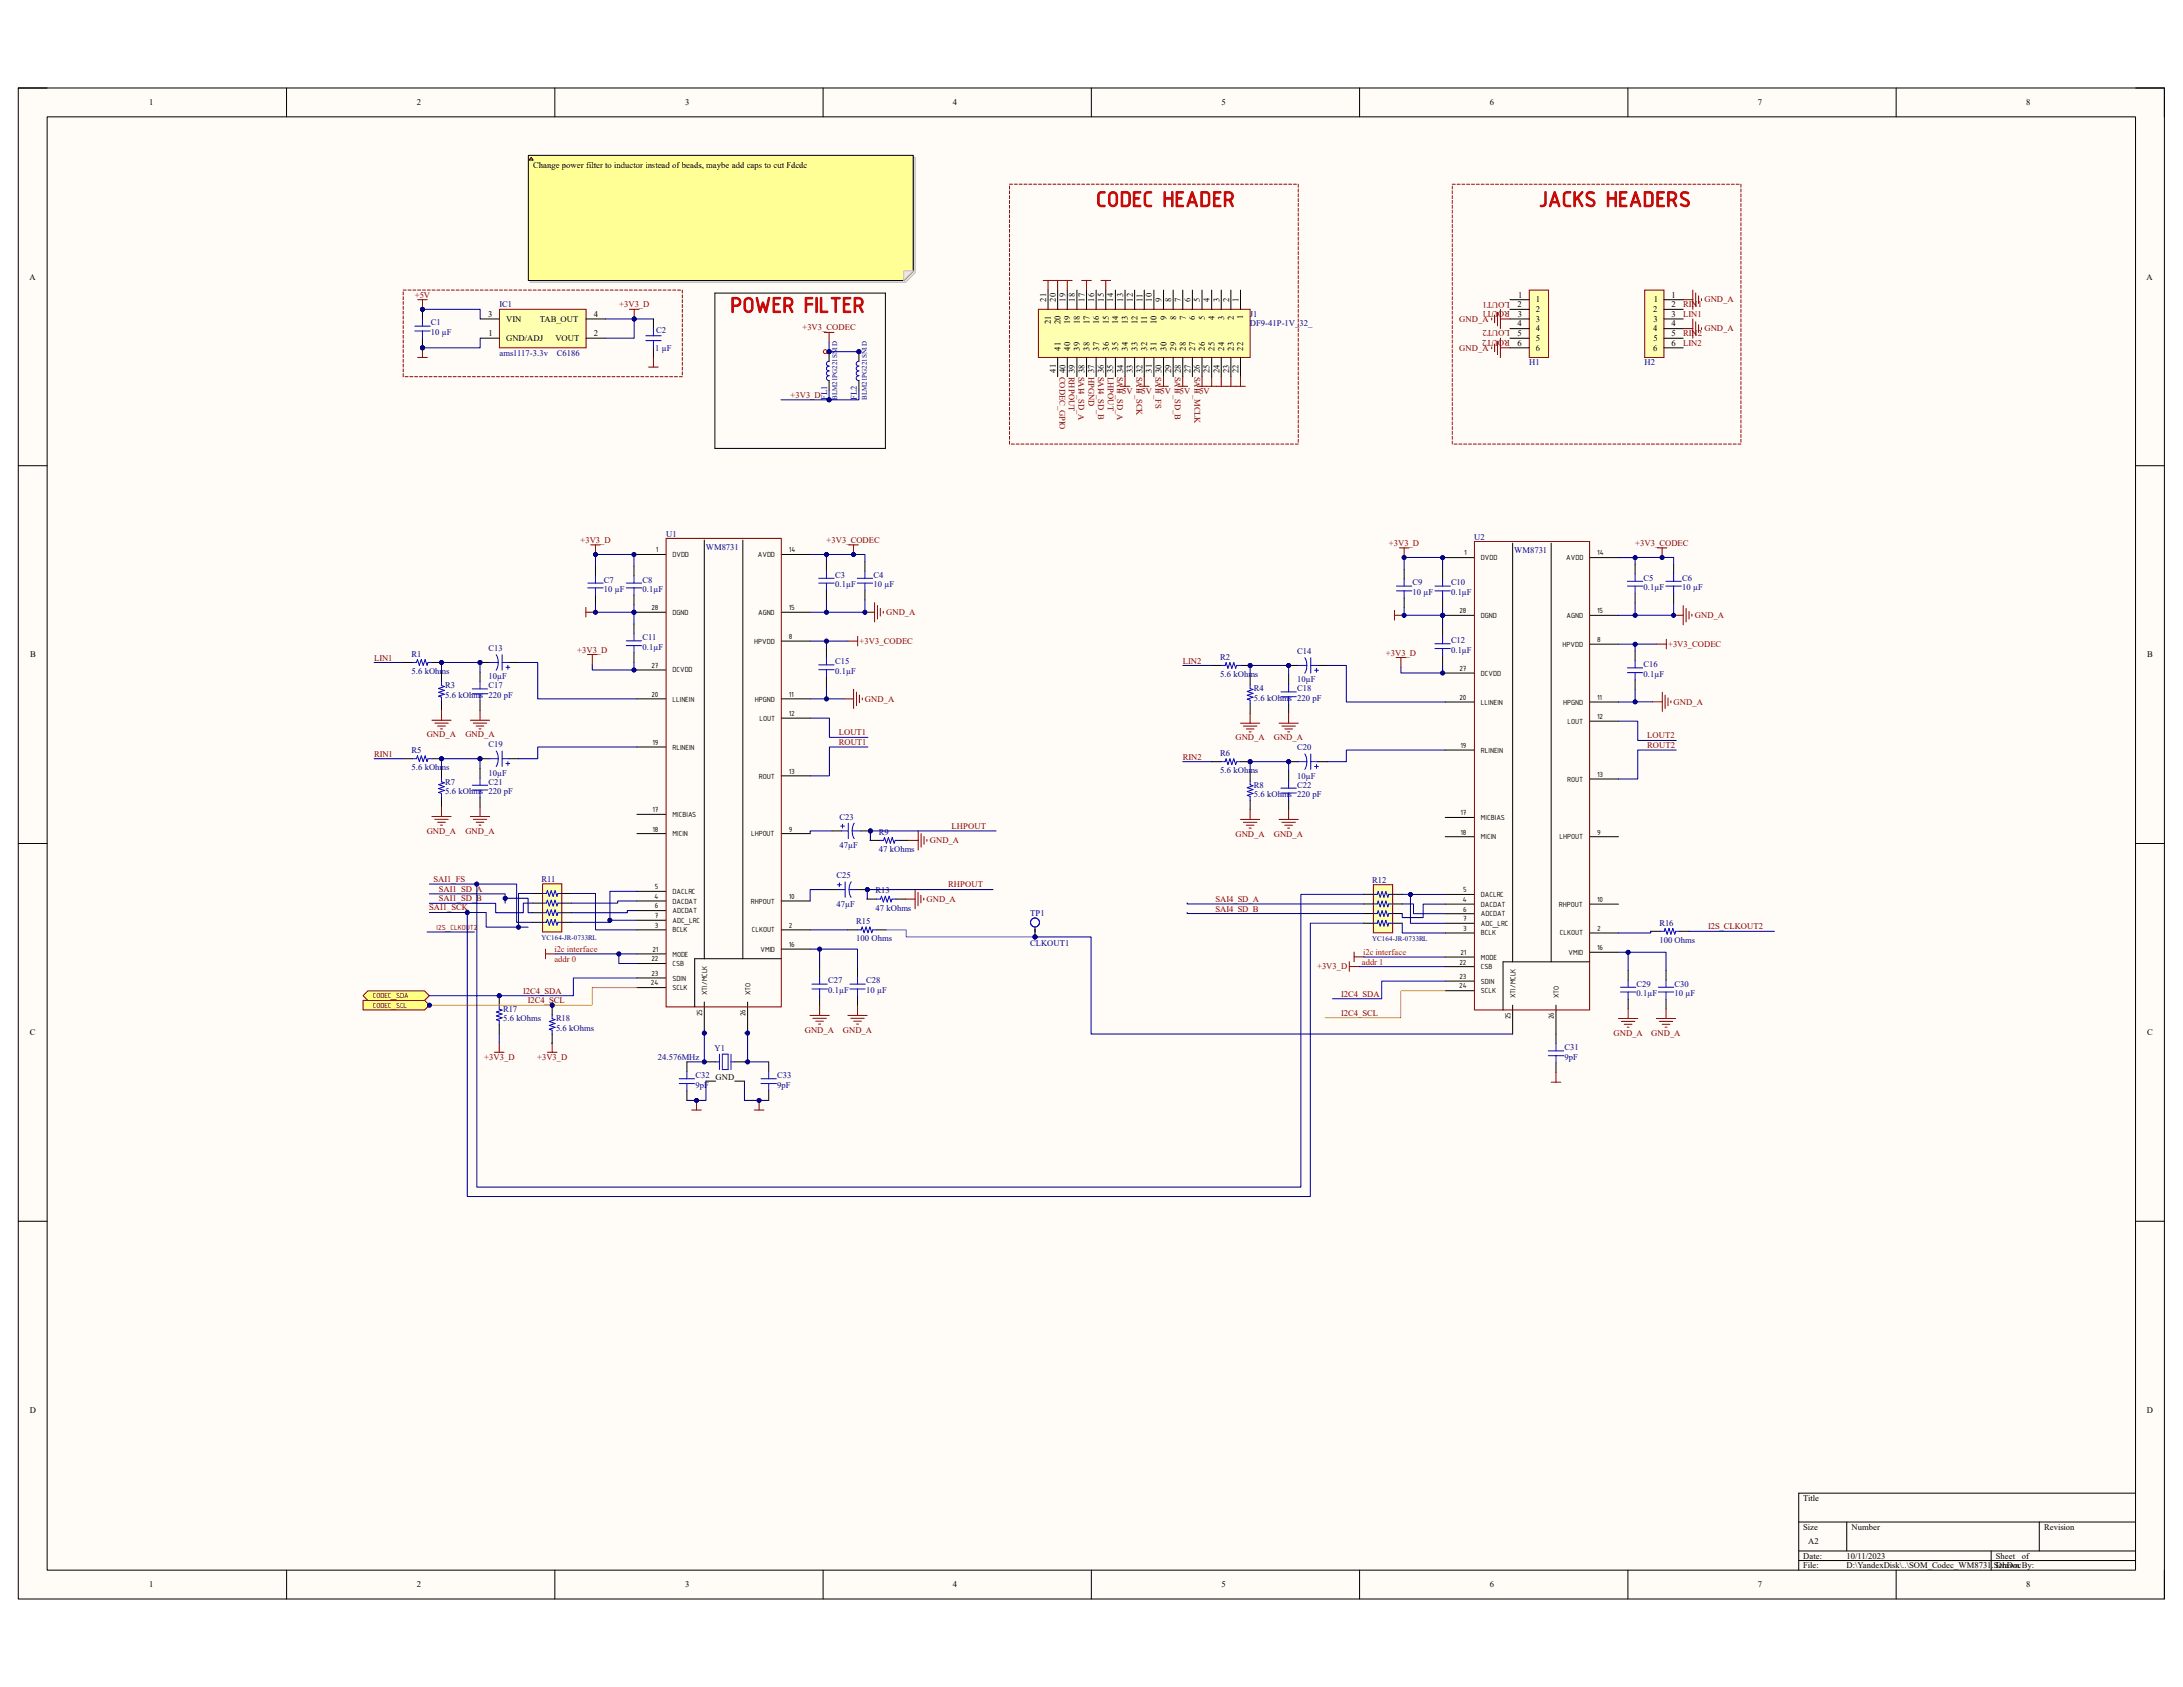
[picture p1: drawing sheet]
<svg xmlns="http://www.w3.org/2000/svg" width="279mm" height="216mm" viewBox="0 0 279 216" stroke-linecap="round" stroke-linejoin="round" font-family="sans-serif">
<defs><g id="words">
<g font-size="3" fill="#c00">
<text x="140.3" y="26.5">CODEC HEADER</text>
<text x="196.9" y="26.5">JACKS HEADERS</text>
<text x="93.5" y="40">POWER FILTER</text>
</g>
<g font-size="1.1">
<text x="19.1" y="13.5">1</text>
<text x="53.3" y="13.5">2</text>
<text x="87.7" y="13.5">3</text>
<text x="122" y="13.5">4</text>
<text x="156.3" y="13.5">5</text>
<text x="190.7" y="13.5">6</text>
<text x="225" y="13.5">7</text>
<text x="259.3" y="13.5">8</text>
<text x="68.2" y="21.5">Change power filter to inductor instead of beads, maybe add caps to cut Fdcdc</text>
<text x="3.8" y="35.8">A</text>
<text x="274.7" y="35.8">A</text>
<text x="62.5" y="40.6">3</text>
<text x="64.8" y="41.2">VIN</text>
<text x="69.1" y="41.2">TAB_OUT</text>
<text x="76" y="40.6">4</text>
<text x="133.9" y="38.6" transform="rotate(-90 133.9 38.6)">21</text>
<text x="134.5" y="41.4" transform="rotate(-90 134.5 41.4)">21</text>
<text x="135.1" y="38.6" transform="rotate(-90 135.1 38.6)">20</text>
<text x="135.7" y="41.5" transform="rotate(-90 135.7 41.5)">20</text>
<text x="136.4" y="38.6" transform="rotate(-90 136.4 38.6)">19</text>
<text x="137" y="41.5" transform="rotate(-90 137 41.5)">19</text>
<text x="137.6" y="38.6" transform="rotate(-90 137.6 38.6)">18</text>
<text x="138.2" y="41.5" transform="rotate(-90 138.2 41.5)">18</text>
<text x="138.8" y="38.6" transform="rotate(-90 138.8 38.6)">17</text>
<text x="139.4" y="41.5" transform="rotate(-90 139.4 41.5)">17</text>
<text x="140" y="38.6" transform="rotate(-90 140 38.6)">16</text>
<text x="140.7" y="41.5" transform="rotate(-90 140.7 41.5)">16</text>
<text x="141.3" y="38.6" transform="rotate(-90 141.3 38.6)">15</text>
<text x="141.9" y="41.5" transform="rotate(-90 141.9 41.5)">15</text>
<text x="142.5" y="38.6" transform="rotate(-90 142.5 38.6)">14</text>
<text x="143.1" y="41.5" transform="rotate(-90 143.1 41.5)">14</text>
<text x="143.8" y="38.6" transform="rotate(-90 143.8 38.6)">13</text>
<text x="144.4" y="41.5" transform="rotate(-90 144.4 41.5)">13</text>
<text x="145" y="38.6" transform="rotate(-90 145 38.6)">12</text>
<text x="145.6" y="41.5" transform="rotate(-90 145.6 41.5)">12</text>
<text x="146.2" y="38.6" transform="rotate(-90 146.2 38.6)">11</text>
<text x="146.8" y="41.4" transform="rotate(-90 146.8 41.4)">11</text>
<text x="147.4" y="38.6" transform="rotate(-90 147.4 38.6)">10</text>
<text x="148" y="41.5" transform="rotate(-90 148 41.5)">10</text>
<text x="148.7" y="38.6" transform="rotate(-90 148.7 38.6)">9</text>
<text x="149.3" y="40.9" transform="rotate(-90 149.3 40.9)">9</text>
<text x="149.9" y="38.6" transform="rotate(-90 149.9 38.6)">8</text>
<text x="150.5" y="40.9" transform="rotate(-90 150.5 40.9)">8</text>
<text x="151.1" y="38.6" transform="rotate(-90 151.1 38.6)">7</text>
<text x="151.8" y="40.9" transform="rotate(-90 151.8 40.9)">7</text>
<text x="152.4" y="38.6" transform="rotate(-90 152.4 38.6)">6</text>
<text x="153" y="41" transform="rotate(-90 153 41)">6</text>
<text x="153.6" y="38.6" transform="rotate(-90 153.6 38.6)">5</text>
<text x="154.2" y="40.9" transform="rotate(-90 154.2 40.9)">5</text>
<text x="154.8" y="38.6" transform="rotate(-90 154.8 38.6)">4</text>
<text x="155.4" y="41" transform="rotate(-90 155.4 41)">4</text>
<text x="156.1" y="38.6" transform="rotate(-90 156.1 38.6)">3</text>
<text x="156.7" y="40.9" transform="rotate(-90 156.7 40.9)">3</text>
<text x="157.3" y="38.6" transform="rotate(-90 157.3 38.6)">2</text>
<text x="157.9" y="41" transform="rotate(-90 157.9 41)">2</text>
<text x="158.5" y="38.6" transform="rotate(-90 158.5 38.6)">1</text>
<text x="159.1" y="40.9" transform="rotate(-90 159.1 40.9)">1</text>
<text x="194.2" y="39.3">2</text>
<text x="194.2" y="41.8">4</text>
<text x="194.3" y="40.6">3</text>
<text x="194.3" y="38.1">1</text>
<text x="196.6" y="38.7">1</text>
<text x="196.6" y="40">2</text>
<text x="196.6" y="41.2">3</text>
<text x="211.6" y="40">2</text>
<text x="211.6" y="41.2">3</text>
<text x="211.7" y="38.7">1</text>
<text x="214" y="38.1">1</text>
<text x="214" y="39.3">2</text>
<text x="214" y="40.6">3</text>
<text x="214" y="41.8">4</text>
<text x="62.5" y="43">1</text>
<text x="64.8" y="43.6">GND/ADJ</text>
<text x="71.1" y="43.6">VOUT</text>
<text x="76" y="43">2</text>
<text x="135.1" y="47.7" transform="rotate(-90 135.1 47.7)">41</text>
<text x="135.7" y="44.9" transform="rotate(-90 135.7 44.9)">41</text>
<text x="136.4" y="47.8" transform="rotate(-90 136.4 47.8)">40</text>
<text x="137" y="44.9" transform="rotate(-90 137 44.9)">40</text>
<text x="137.6" y="47.8" transform="rotate(-90 137.6 47.8)">39</text>
<text x="138.2" y="44.9" transform="rotate(-90 138.2 44.9)">39</text>
<text x="138.8" y="47.8" transform="rotate(-90 138.8 47.8)">38</text>
<text x="139.4" y="44.9" transform="rotate(-90 139.4 44.9)">38</text>
<text x="140" y="47.8" transform="rotate(-90 140 47.8)">37</text>
<text x="140.7" y="44.9" transform="rotate(-90 140.7 44.9)">37</text>
<text x="141.3" y="47.8" transform="rotate(-90 141.3 47.8)">36</text>
<text x="141.9" y="44.9" transform="rotate(-90 141.9 44.9)">36</text>
<text x="142.5" y="47.8" transform="rotate(-90 142.5 47.8)">35</text>
<text x="143.1" y="44.9" transform="rotate(-90 143.1 44.9)">35</text>
<text x="143.8" y="47.8" transform="rotate(-90 143.8 47.8)">34</text>
<text x="144.4" y="44.9" transform="rotate(-90 144.4 44.9)">34</text>
<text x="145" y="47.8" transform="rotate(-90 145 47.8)">33</text>
<text x="145.6" y="44.9" transform="rotate(-90 145.6 44.9)">33</text>
<text x="146.2" y="47.8" transform="rotate(-90 146.2 47.8)">32</text>
<text x="146.8" y="44.9" transform="rotate(-90 146.8 44.9)">32</text>
<text x="147.4" y="47.7" transform="rotate(-90 147.4 47.7)">31</text>
<text x="148" y="44.9" transform="rotate(-90 148 44.9)">31</text>
<text x="148.7" y="47.8" transform="rotate(-90 148.7 47.8)">30</text>
<text x="149.3" y="44.9" transform="rotate(-90 149.3 44.9)">30</text>
<text x="149.9" y="47.8" transform="rotate(-90 149.9 47.8)">29</text>
<text x="150.5" y="44.9" transform="rotate(-90 150.5 44.9)">29</text>
<text x="151.1" y="47.8" transform="rotate(-90 151.1 47.8)">28</text>
<text x="151.8" y="44.9" transform="rotate(-90 151.8 44.9)">28</text>
<text x="152.4" y="47.8" transform="rotate(-90 152.4 47.8)">27</text>
<text x="153" y="44.9" transform="rotate(-90 153 44.9)">27</text>
<text x="153.6" y="47.8" transform="rotate(-90 153.6 47.8)">26</text>
<text x="154.2" y="44.9" transform="rotate(-90 154.2 44.9)">26</text>
<text x="154.8" y="47.8" transform="rotate(-90 154.8 47.8)">25</text>
<text x="155.4" y="44.9" transform="rotate(-90 155.4 44.9)">25</text>
<text x="156.1" y="47.8" transform="rotate(-90 156.1 47.8)">24</text>
<text x="156.7" y="44.9" transform="rotate(-90 156.7 44.9)">24</text>
<text x="157.3" y="47.8" transform="rotate(-90 157.3 47.8)">23</text>
<text x="157.9" y="44.9" transform="rotate(-90 157.9 44.9)">23</text>
<text x="158.5" y="47.8" transform="rotate(-90 158.5 47.8)">22</text>
<text x="159.1" y="44.9" transform="rotate(-90 159.1 44.9)">22</text>
<text x="194.2" y="43">5</text>
<text x="194.2" y="44.2">6</text>
<text x="196.6" y="42.4">4</text>
<text x="196.6" y="43.6">5</text>
<text x="196.6" y="44.9">6</text>
<text x="211.6" y="42.4">4</text>
<text x="211.6" y="44.9">6</text>
<text x="211.6" y="43.6">5</text>
<text x="214" y="43">5</text>
<text x="214" y="44.2">6</text>
<text x="3.9" y="84.1">B</text>
<text x="274.8" y="84.1">B</text>
<text x="3.8" y="132.5">C</text>
<text x="274.8" y="132.5">C</text>
<text x="3.8" y="180.8">D</text>
<text x="274.8" y="180.8">D</text>
<text x="230.8" y="192.1">Title</text>
<text x="230.8" y="195.7">Size</text>
<text x="231.4" y="197.6">A2</text>
<text x="237" y="195.7">Number</text>
<text x="261.6" y="195.7">Revision</text>
<text x="19.1" y="203.2">1</text>
<text x="53.3" y="203.2">2</text>
<text x="87.7" y="203.2">3</text>
<text x="122" y="203.2">4</text>
<text x="156.3" y="203.2">5</text>
<text x="190.7" y="203.2">6</text>
<text x="225" y="203.2">7</text>
<text x="230.8" y="199.5">Date:</text>
<text x="230.8" y="200.7">File:</text>
<text x="236.3" y="199.5">10/11/2023</text>
<text x="236.3" y="200.7">D:\YandexDisk\..\SOM_Codec_WM8731.SchDoc</text>
<text x="255.4" y="200.7">Drawn By:</text>
<text x="255.4" y="199.5">Sheet</text>
<text x="258.8" y="199.5">of</text>
<text x="259.3" y="203.2">8</text>
</g>
<g font-size="1.1" fill="#800000">
<text x="53.1" y="38.1">+5V</text>
<text x="79.2" y="39.3">+3V3_D</text>
<text x="186.8" y="41.2">GND_A</text>
<text x="193.2" y="38.6" transform="rotate(-180 193.2 38.6)">LOUT1</text>
<text x="193.2" y="39.8" transform="rotate(-180 193.2 39.8)">ROUT1</text>
<text x="215.4" y="39.3">RIN1</text>
<text x="215.4" y="40.6">LIN1</text>
<text x="218.1" y="38.7">GND_A</text>
<text x="102.7" y="42.3">+3V3_CODEC</text>
<text x="186.8" y="44.9">GND_A</text>
<text x="193.2" y="42.3" transform="rotate(-180 193.2 42.3)">LOUT2</text>
<text x="193.2" y="43.5" transform="rotate(-180 193.2 43.5)">ROUT2</text>
<text x="215.4" y="44.2">LIN2</text>
<text x="215.4" y="43">RIN2</text>
<text x="218.1" y="42.4">GND_A</text>
<text x="101.2" y="50.9">+3V3_D</text>
<text x="135.6" y="48.2" transform="rotate(90 135.6 48.2)">CODEC_GPIO</text>
<text x="136.8" y="48.2" transform="rotate(90 136.8 48.2)">RHPOUT</text>
<text x="138" y="48.2" transform="rotate(90 138 48.2)">SAI4_SD_A</text>
<text x="139.3" y="48.2" transform="rotate(90 139.3 48.2)">HPGND</text>
<text x="140.5" y="48.2" transform="rotate(90 140.5 48.2)">SAI4_SD_B</text>
<text x="141.8" y="48.2" transform="rotate(90 141.8 48.2)">LHPOUT</text>
<text x="143" y="48.2" transform="rotate(90 143 48.2)">SAI1_SD_A</text>
<text x="143" y="50.4">+5V +5V +5V +5V +5V</text>
<text x="145.5" y="48.2" transform="rotate(90 145.5 48.2)">SAI1_SCK</text>
<text x="147.9" y="48.2" transform="rotate(90 147.9 48.2)">SAI1_FS</text>
<text x="150.4" y="48.2" transform="rotate(90 150.4 48.2)">SAI1_SD_B</text>
<text x="152.9" y="48.2" transform="rotate(90 152.9 48.2)">SAI1_MCLK</text>
<text x="74.3" y="69.5">+3V3_D</text>
<text x="105.8" y="69.5">+3V3_CODEC</text>
<text x="177.8" y="69.8">+3V3_D</text>
<text x="209.3" y="69.8">+3V3_CODEC</text>
<text x="73.9" y="83.5">+3V3_D</text>
<text x="110" y="82.4">+3V3_CODEC</text>
<text x="113.4" y="78.7">GND_A</text>
<text x="177.4" y="83.9">+3V3_D</text>
<text x="213.5" y="82.8">+3V3_CODEC</text>
<text x="216.9" y="79.1">GND_A</text>
<text x="47.9" y="84.5">LIN1</text>
<text x="110.7" y="89.8">GND_A</text>
<text x="151.4" y="84.9">LIN2</text>
<text x="54.6" y="94.4">GND_A</text>
<text x="59.6" y="94.4">GND_A</text>
<text x="107.4" y="94.1">LOUT1</text>
<text x="107.4" y="95.3">ROUT1</text>
<text x="158.1" y="94.7">GND_A</text>
<text x="163" y="94.7">GND_A</text>
<text x="210.8" y="94.5">LOUT2</text>
<text x="210.8" y="95.7">ROUT2</text>
<text x="214.2" y="90.2">GND_A</text>
<text x="47.9" y="96.9">RIN1</text>
<text x="151.4" y="97.2">RIN2</text>
<text x="54.6" y="106.7">GND_A</text>
<text x="59.6" y="106.7">GND_A</text>
<text x="119" y="107.9">GND_A</text>
<text x="121.8" y="106.1">LHPOUT</text>
<text x="158.1" y="107.1">GND_A</text>
<text x="163" y="107.1">GND_A</text>
<text x="55.5" y="112.9">SAI1_FS</text>
<text x="121.4" y="113.6">RHPOUT</text>
<text x="54.9" y="116.5">SAI1_SCK</text>
<text x="56.2" y="114.1">SAI1_SD_A</text>
<text x="56.2" y="115.4">SAI1_SD_B</text>
<text x="118.6" y="115.4">GND_A</text>
<text x="155.6" y="115.4">SAI4_SD_A</text>
<text x="155.6" y="116.7">SAI4_SD_B</text>
<text x="218.6" y="118.9">I2S_CLKOUT2</text>
<text x="168.6" y="124">+3V3_D</text>
<text x="67" y="127.2">I2C4_SDA</text>
<text x="67.6" y="128.4">I2C4_SCL</text>
<text x="171.7" y="130">I2C4_SCL</text>
<text x="171.7" y="127.6">I2C4_SDA</text>
<text x="62" y="135.6">+3V3_D</text>
<text x="68.7" y="135.6">+3V3_D</text>
<text x="103" y="132.2">GND_A</text>
<text x="107.9" y="132.2">GND_A</text>
<text x="206.5" y="132.5">GND_A</text>
<text x="211.3" y="132.5">GND_A</text>
</g>
<g font-size="1.1" fill="#000080">
<text x="55.2" y="41.7">C1</text>
<text x="63.9" y="39.3">IC1</text>
<text x="160" y="40.6">J1</text>
<text x="160" y="41.8">DF9-41P-1V_32_</text>
<text x="55.2" y="42.9">10 µF</text>
<text x="63.9" y="45.5">ams1117-3.3v</text>
<text x="71.3" y="45.5">C6186</text>
<text x="83.9" y="44.9">1 µF</text>
<text x="84" y="42.7">C2</text>
<text x="195.7" y="46.7">H1</text>
<text x="210.5" y="46.7">H2</text>
<text x="105.9" y="51.2" transform="rotate(-90 105.9 51.2)">FL1</text>
<text x="109.7" y="51.2" transform="rotate(-90 109.7 51.2)">FL2</text>
<text x="85.3" y="68.7">U1</text>
<text x="90.3" y="70.4">WM8731</text>
<text x="188.7" y="69">U2</text>
<text x="193.8" y="70.8">WM8731</text>
<text x="77.3" y="75.8">10 µF</text>
<text x="77.3" y="74.5">C7</text>
<text x="82.3" y="75.8">0.1µF</text>
<text x="82.3" y="74.5">C8</text>
<text x="106.9" y="75.2">0.1µF</text>
<text x="106.9" y="73.9">C3</text>
<text x="111.8" y="75.2">10 µF</text>
<text x="111.8" y="73.9">C4</text>
<text x="180.8" y="76.2">10 µF</text>
<text x="180.8" y="74.9">C9</text>
<text x="185.7" y="76.2">0.1µF</text>
<text x="185.7" y="74.9">C10</text>
<text x="210.4" y="75.5">0.1µF</text>
<text x="210.4" y="74.3">C5</text>
<text x="215.3" y="75.5">10 µF</text>
<text x="215.3" y="74.3">C6</text>
<text x="62.5" y="83.3">C13</text>
<text x="82.3" y="83.2">0.1µF</text>
<text x="82.3" y="82">C11</text>
<text x="166" y="83.7">C14</text>
<text x="185.7" y="83.6">0.1µF</text>
<text x="185.7" y="82.3">C12</text>
<text x="52.7" y="86.2">5.6 kOhms</text>
<text x="52.7" y="84">R1</text>
<text x="57" y="89.3">5.6 kOhms 220 pF</text>
<text x="57" y="88.1">R3</text>
<text x="62.5" y="88.1">C17</text>
<text x="62.5" y="87">10µF</text>
<text x="106.9" y="86.2">0.1µF</text>
<text x="106.9" y="85">C15</text>
<text x="156.2" y="86.6">5.6 kOhms</text>
<text x="156.2" y="84.4">R2</text>
<text x="160.5" y="89.7">5.6 kOhms 220 pF</text>
<text x="160.5" y="88.5">R4</text>
<text x="166" y="88.5">C18</text>
<text x="166" y="87.3">10µF</text>
<text x="210.4" y="86.6">0.1µF</text>
<text x="210.4" y="85.4">C16</text>
<text x="62.5" y="95.6">C19</text>
<text x="52.7" y="98.6">5.6 kOhms</text>
<text x="52.7" y="96.4">R5</text>
<text x="57" y="101.6">5.6 kOhms 220 pF</text>
<text x="57" y="100.4">R7</text>
<text x="62.5" y="100.4">C21</text>
<text x="62.5" y="99.3">10µF</text>
<text x="156.2" y="98.9">5.6 kOhms</text>
<text x="156.2" y="96.7">R6</text>
<text x="160.5" y="100.8">R8</text>
<text x="166" y="100.8">C22</text>
<text x="166" y="99.7">10µF</text>
<text x="166" y="96">C20</text>
<text x="107.4" y="104.9">C23</text>
<text x="112.5" y="106.8">R9</text>
<text x="160.5" y="102">5.6 kOhms 220 pF</text>
<text x="69.3" y="112.9">R11</text>
<text x="107.1" y="112.4">C25</text>
<text x="107.4" y="108.5">47µF</text>
<text x="112.5" y="109">47 kOhms</text>
<text x="175.6" y="112.9">R12</text>
<text x="107.1" y="116">47µF</text>
<text x="109.6" y="118.2">R15</text>
<text x="112.1" y="116.5">47 kOhms</text>
<text x="112.1" y="114.3">R13</text>
<text x="131.9" y="117.2">TP1</text>
<text x="212.4" y="118.4">R16</text>
<text x="106" y="125.9">C27</text>
<text x="109.6" y="120.5">100 Ohms</text>
<text x="110.9" y="125.9">C28</text>
<text x="131.9" y="121.1">CLKOUT1</text>
<text x="212.4" y="120.6">100 Ohms</text>
<text x="64.4" y="130.7">5.6 kOhms</text>
<text x="64.4" y="129.5">R17</text>
<text x="71.2" y="132">5.6 kOhms</text>
<text x="71.2" y="130.7">R18</text>
<text x="106" y="127.1">0.1µF</text>
<text x="110.9" y="127.1">10 µF</text>
<text x="209.5" y="127.5">0.1µF</text>
<text x="209.5" y="126.3">C29</text>
<text x="214.3" y="127.5">10 µF</text>
<text x="214.3" y="126.3">C30</text>
<text x="84.2" y="135.6">24.576MHz</text>
<text x="89" y="138">C32 GND</text>
<text x="91.4" y="134.5">Y1</text>
<text x="99.5" y="138">C33</text>
<text x="200.2" y="135.6">9pF</text>
<text x="200.2" y="134.4">C31</text>
<text x="89" y="139.2">9pF</text>
<text x="99.5" y="139.2">9pF</text>
</g>
<g font-size="1.1" fill="#f00">
<text x="71" y="121.8">i2c interface</text>
<text x="71" y="123.1">addr 0</text>
<text x="174.3" y="123.4">addr 1</text>
<text x="174.5" y="122.2">i2c interface</text>
</g>
<g font-size="1">
<text x="83.9" y="70.7">1</text>
<text x="86.1" y="71.3">DVDD</text>
<text x="97" y="71.3">AVDD</text>
<text x="101" y="70.7">14</text>
<text x="187.4" y="71.1">1</text>
<text x="189.5" y="71.7">DVDD</text>
<text x="200.4" y="71.7">AVDD</text>
<text x="204.4" y="71.1">14</text>
<text x="83.4" y="78.1">28</text>
<text x="86.1" y="78.7">DGND</text>
<text x="96.5" y="82.4">HPVDD</text>
<text x="97" y="78.7">AGND</text>
<text x="101" y="81.8">8</text>
<text x="101" y="78.1">15</text>
<text x="186.8" y="78.5">28</text>
<text x="189.5" y="79.1">DGND</text>
<text x="200" y="82.8">HPVDD</text>
<text x="200.5" y="79.1">AGND</text>
<text x="204.4" y="82.2">8</text>
<text x="204.4" y="78.5">15</text>
<text x="83.4" y="89.2">20</text>
<text x="83.4" y="85.5">27</text>
<text x="86.1" y="89.8">LLINEIN</text>
<text x="86.1" y="86.1">DCVDD</text>
<text x="96.6" y="89.8">HPGND</text>
<text x="101" y="89.2">11</text>
<text x="186.8" y="89.6">20</text>
<text x="186.8" y="85.9">27</text>
<text x="189.5" y="86.5">DCVDD</text>
<text x="204.4" y="89.6">11</text>
<text x="83.5" y="95.3">19</text>
<text x="86.1" y="95.9">RLINEIN</text>
<text x="97.2" y="92.2">LOUT</text>
<text x="101" y="91.6">12</text>
<text x="186.9" y="95.7">19</text>
<text x="189.5" y="90.2">LLINEIN</text>
<text x="200.1" y="90.2">HPGND</text>
<text x="200.6" y="92.6">LOUT</text>
<text x="204.4" y="92">12</text>
<text x="97.1" y="99.7">ROUT</text>
<text x="101" y="99">13</text>
<text x="189.5" y="96.4">RLINEIN</text>
<text x="200.6" y="100">ROUT</text>
<text x="204.4" y="99.4">13</text>
<text x="83.5" y="106.4">18</text>
<text x="83.5" y="103.9">17</text>
<text x="86.1" y="107">MICIN</text>
<text x="86.1" y="104.6">MICBIAS</text>
<text x="96.1" y="107">LHPOUT</text>
<text x="101" y="106.4">9</text>
<text x="186.9" y="106.8">18</text>
<text x="186.9" y="104.4">17</text>
<text x="189.5" y="107.4">MICIN</text>
<text x="189.5" y="104.9">MICBIAS</text>
<text x="199.6" y="107.4">LHPOUT</text>
<text x="204.4" y="106.8">9</text>
<text x="83.8" y="113.8">5</text>
<text x="83.8" y="115">4</text>
<text x="83.8" y="118.7">3</text>
<text x="83.8" y="116.2">6</text>
<text x="83.8" y="117.5">7</text>
<text x="86.1" y="119.3">BCLK</text>
<text x="86.1" y="115.7">DACDAT</text>
<text x="86.1" y="114.4">DACLRC</text>
<text x="86.1" y="116.9">ADCDAT</text>
<text x="86.1" y="118.1">ADC_LRC</text>
<text x="96.1" y="115.7">RHPOUT</text>
<text x="96.2" y="119.3">CLKOUT</text>
<text x="101" y="118.7">2</text>
<text x="101" y="115">10</text>
<text x="187.2" y="115.4">4</text>
<text x="187.3" y="119.1">3</text>
<text x="187.3" y="114.2">5</text>
<text x="187.3" y="116.7">6</text>
<text x="187.3" y="117.9">7</text>
<text x="189.5" y="119.7">BCLK</text>
<text x="189.5" y="116">DACDAT</text>
<text x="189.5" y="114.8">DACLRC</text>
<text x="189.5" y="117.3">ADCDAT</text>
<text x="189.5" y="118.5">ADC_LRC</text>
<text x="199.5" y="116">RHPOUT</text>
<text x="199.6" y="119.7">CLKOUT</text>
<text x="204.4" y="119.1">2</text>
<text x="204.4" y="115.4">10</text>
<text x="83.4" y="123">22</text>
<text x="83.4" y="124.9">23</text>
<text x="83.5" y="121.8">21</text>
<text x="86.1" y="122.4">MODE</text>
<text x="86.1" y="123.7">CSB</text>
<text x="86.1" y="125.5">SDIN</text>
<text x="97.3" y="121.8">VMID</text>
<text x="101" y="121.2">16</text>
<text x="186.8" y="123.4">22</text>
<text x="186.8" y="125.3">23</text>
<text x="186.9" y="122.2">21</text>
<text x="189.5" y="122.8">MODE</text>
<text x="189.5" y="124">CSB</text>
<text x="189.5" y="125.9">SDIN</text>
<text x="200.7" y="122.2">VMID</text>
<text x="204.4" y="121.6">16</text>
<text x="83.3" y="126.1">24</text>
<text x="86.1" y="126.7">SCLK</text>
<text x="89.9" y="130" transform="rotate(-90 89.9 130)">25</text>
<text x="90.5" y="127.4" transform="rotate(-90 90.5 127.4)">XTI/MCLK</text>
<text x="95.4" y="130" transform="rotate(-90 95.4 130)">26</text>
<text x="96.1" y="127.4" transform="rotate(-90 96.1 127.4)">XTO</text>
<text x="186.8" y="126.5">24</text>
<text x="189.5" y="127.1">SCLK</text>
<text x="193.3" y="130.5" transform="rotate(-90 193.3 130.5)">25</text>
<text x="194" y="127.8" transform="rotate(-90 194 127.8)">XTI/MCLK</text>
<text x="198.9" y="130.5" transform="rotate(-90 198.9 130.5)">26</text>
<text x="199.5" y="127.8" transform="rotate(-90 199.5 127.8)">XTO</text>
</g>
<g font-size="1" fill="#800000">
<text x="55.9" y="119">I2S_CLKOUT2</text>
<text x="47.7" y="127.8">CODEC_SDA</text>
<text x="47.7" y="129">CODEC_SCL</text>
</g>
<g font-size=".9" fill="#000080">
<text x="107.1" y="51.2" transform="rotate(-90 107.1 51.2)">BLM21PG221SN1D</text>
<text x="111" y="51.2" transform="rotate(-90 111 51.2)">BLM21PG221SN1D</text>
<text x="69.3" y="120.3">YC164-JR-0733RL</text>
<text x="175.6" y="120.4">YC164-JR-0733RL</text>
</g>
</g></defs>
<path d="M2.3 11.3h274.7v193.3h-274.7z" fill-rule="evenodd" fill="#fffcf8"/>
<path d="M2.3 11.3h274.7v193.3h-274.7z" fill="none" stroke="#000" stroke-width=".13"/>
<path d="M6 15h267.3v185.9h-267.3z" fill-rule="evenodd" fill="#fffcf8"/>
<g fill="none" stroke="#000" stroke-width=".13">
<path d="M2.3 11.3h3.7M6 15h267.3v185.9h-267.3zM36.7 11.3v3.7M71 11.3v3.7M105.3 11.3v3.7M139.7 11.3v3.7M174 11.3v3.7M208.4 11.3v3.7M242.7 11.3v3.7M273.3 11.3h3.7v3.7M2.3 59.6h3.7M273.3 59.6h3.7"/>
<path d="M2.3 107.9h3.7M273.3 107.9h3.7M2.3 156.3h3.7M273.3 156.3h3.7M230.2 194.8h43.1M230.2 198.5h43.1M230.2 199.7h43.1M236.4 194.8v3.7M254.8 198.5v2.4M261 194.8v3.7M273.3 191.1h-43.1v9.8M36.7 200.9v3.7"/>
<path d="M71 200.9v3.7M105.3 200.9v3.7M139.7 200.9v3.7M174 200.9v3.7M208.4 200.9v3.7M242.7 200.9v3.7M277 200.9v3.7"/>
</g>
<path d="M108.6 69.7h1.2M109.2 69.7v1.3M69.8 121.5v1.2M69.8 122.1h1.3" fill="none" stroke="#800000" stroke-width=".13"/>
<circle cx="109.2" cy="71" r=".25" fill="#000080"/>
<circle cx="109.2" cy="71" r=".25" fill="none" stroke="#000080" stroke-width=".13"/>
<g fill="none" stroke="#000" stroke-width=".13">
<path d="M91.5 37.5h21.8v19.9h-21.8zM81.5 71h3.7M81.5 78.4h3.7M90.1 69.1v53.6M95.1 69.1v53.6M100 71h3.7M100 78.4h3.7M185 71.4h3.7M185 78.8h3.7M193.6 69.5v53.6M198.5 69.5v53.6M203.5 71.4h3.6"/>
<path d="M203.5 78.8h3.6M81.5 89.4h3.7M81.5 95.6h3.7M81.5 85.7h3.7M100 82h3.7M100 89.4h3.7M100 91.9h3.7M100 99.3h3.7M185 89.8h3.7M185 96h3.7M185 86.1h3.7M203.5 82.4h3.6"/>
<path d="M203.5 89.8h3.6M203.5 92.3h3.6M203.5 99.7h3.6M81.5 119h3.7M81.5 115.3h3.7M81.5 114.1h3.7M81.5 116.5h3.7M81.5 117.8h3.7M81.5 106.7h3.7M81.5 104.2h3.7M100 119h3.7M100 115.3h3.7"/>
<path d="M100 106.7h3.7M185 119.4h3.7M185 115.7h3.7M185 114.5h3.7M185 116.9h3.7M185 118.2h3.7M185 107.1h3.7M185 104.6h3.7M203.5 119.4h3.6M203.5 115.7h3.6M203.5 107.1h3.6M81.5 122.1h3.7"/>
<path d="M81.5 123.3h3.7M81.5 125.2h3.7M81.5 126.4h3.7M90.1 128.2v3.7M95.7 128.2v3.7M100 121.5h3.7M100 122.7h-11.1v6.2M185 122.5h3.7M185 123.7h3.7M185 125.6h3.7M185 126.8h3.7M193.6 128.6v3.7"/>
<path d="M199.1 128.6v3.7M203.5 121.9h3.6M203.5 123.1h-11.1v6.2"/>
</g>
<g fill="none" stroke="#800000" stroke-width=".13">
<path d="M105.5 42.5h1.2M106.1 42.5v1.3M85.3 68.9h14.7v60h-14.7zM188.7 69.3h14.8v60h-14.8zM75.2 83.8h1.2M75.8 83.8v1.2M108 89.4h1.3M108.5 82h1.3M109.3 88.2v2.5M109.6 88.6v1.7M109.8 81.4v1.3M110 88.9v1"/>
<path d="M110.4 89.3v.3M172.7 123.1v1.2M172.7 123.7h1.2M173.3 121.8v1.3M173.3 122.5h1.3"/>
</g>
<path d="M46.5 127.4l.6-.6h7.2l.7 .6-.7 .6h-7.2z" fill-rule="evenodd" fill="#ffff80"/>
<path d="M46.5 127.4l.6-.6h7.2l.7 .6-.7 .6h-7.2z" fill="none" stroke="#800000" stroke-width=".13"/>
<path d="M46.5 128h7.8l.7 .6-.7 .7h-7.8z" fill-rule="evenodd" fill="#ffff80"/>
<path d="M46.5 128h7.8l.7 .6-.7 .7h-7.8z" fill="none" stroke="#800000" stroke-width=".13"/>
<circle cx="55" cy="128.6" r=".25" fill="#000080"/>
<circle cx="55" cy="128.6" r=".25" fill="none" stroke="#000080" stroke-width=".13"/>
<g fill="none" stroke="#f00" stroke-width=".13">
<path d="M105.9 45h.2"/>
<circle cx="105.6" cy="45" r=".25"/>
</g>
<circle cx="106.1" cy="45" r=".25" fill="#000080"/>
<circle cx="106.1" cy="45" r=".25" fill="none" stroke="#000080" stroke-width=".13"/>
<path d="M76.2 72.5v1.2M76.2 76.2v1.2M81.1 72.5v1.2M81.1 76.2v1.2M81.1 79.9v1.2M81.1 83.6v1.2" fill="none" stroke="#000" stroke-width=".13"/>
<path d="M75.2 74.6h2M75.2 75.2h2M76.2 73.7v.9M76.2 75.2v1M80.2 74.6h1.9M80.2 75.2h1.9M81.1 73.7v.9M81.1 75.2v1M80.2 82h1.9M80.2 82.6h1.9M81.1 81.1v.9M81.1 82.6v1" fill="none" stroke="#00f" stroke-width=".13"/>
<path d="M75.6 69.7h1.2M76.2 69.7v1.3" fill="none" stroke="#800000" stroke-width=".13"/>
<circle cx="76.2" cy="71" r=".25" fill="#000080"/>
<circle cx="76.2" cy="71" r=".25" fill="none" stroke="#000080" stroke-width=".13"/>
<path d="M75 77.7v1.3M75 78.4h1.2" fill="none" stroke="#800000" stroke-width=".13"/>
<circle cx="76.2" cy="78.4" r=".25" fill="#000080"/>
<circle cx="76.2" cy="78.4" r=".25" fill="none" stroke="#000080" stroke-width=".13"/>
<path d="M105.8 71.9v1.2M105.8 75.5v1.3M110.7 71.9v1.2M110.7 75.5v1.3M105.8 82.9v1.3M105.8 86.6v1.3" fill="none" stroke="#000" stroke-width=".13"/>
<path d="M104.8 74h2M104.8 74.6h2M105.8 73.1v.9M105.8 74.6v.9M109.7 74h2M109.7 74.6h2M110.7 73.1v.9M110.7 74.6v.9M104.8 85.1h2M104.8 85.7h2M105.8 84.2v.9M105.8 85.7v.9" fill="none" stroke="#00f" stroke-width=".13"/>
<path d="M110.7 78.4h1.2M111.9 77.1v2.5M112.3 77.5v1.7M112.7 77.9v.9M113 78.2v.3" fill="none" stroke="#800000" stroke-width=".13"/>
<circle cx="110.7" cy="78.4" r=".25" fill="#000080"/>
<circle cx="110.7" cy="78.4" r=".25" fill="none" stroke="#000080" stroke-width=".13"/>
<path d="M56.5 86v1.2M56.5 89.7v1.2M61.4 86v1.2M61.4 89.7v1.2" fill="none" stroke="#000" stroke-width=".13"/>
<path d="M56.5 87.2v.5l.4 .2-.8 .2 .8 .3-.8 .2 .8 .2-.8 .3 .4 .1v.5M60.4 88.2h2M60.4 88.8h2M61.4 87.2v1M61.4 88.8v.9" fill="none" stroke="#00f" stroke-width=".13"/>
<path d="M60.2 92.2h2.5M60.6 92.5h1.7M60.9 92.9h1M61.3 93.3h.3M61.4 90.9v1.3" fill="none" stroke="#800000" stroke-width=".13"/>
<circle cx="56.5" cy="84.8" r=".25" fill="#000080"/>
<circle cx="56.5" cy="84.8" r=".25" fill="none" stroke="#000080" stroke-width=".13"/>
<path d="M55.3 84.8h1.2" fill="none" stroke="#000" stroke-width=".13"/>
<circle cx="56.5" cy="84.8" r=".25" fill="#000080"/>
<circle cx="56.5" cy="84.8" r=".25" fill="none" stroke="#000080" stroke-width=".13"/>
<path d="M51.6 84.8h1.2M56.5 98.3v1.3M61.4 98.3v1.3M56.5 102v1.3M61.4 102v1.3" fill="none" stroke="#000" stroke-width=".13"/>
<path d="M52.8 84.8h.5l.1-.4 .3 .8 .2-.8 .3 .8 .2-.8 .3 .8 .1-.4h.5M56.5 99.6v.5l.4 .1-.8 .2 .8 .3-.8 .2 .8 .3-.8 .2 .4 .1v.5M61.4 99.6v.9M60.4 100.5h2M60.4 101.1h2M61.4 101.1v.9" fill="none" stroke="#00f" stroke-width=".13"/>
<path d="M55.3 92.2h2.4M55.6 92.5h1.8M56 92.9h1M56.4 93.3h.2M56.5 90.9v1.3M60.2 104.5h2.5M60.6 104.9h1.7M60.9 105.2h1M61.3 105.6h.3M61.4 103.3v1.2" fill="none" stroke="#800000" stroke-width=".13"/>
<circle cx="56.5" cy="97.1" r=".25" fill="#000080"/>
<circle cx="56.5" cy="97.1" r=".25" fill="none" stroke="#000080" stroke-width=".13"/>
<path d="M55.3 97.1h1.2" fill="none" stroke="#000" stroke-width=".13"/>
<circle cx="56.5" cy="97.1" r=".25" fill="#000080"/>
<circle cx="56.5" cy="97.1" r=".25" fill="none" stroke="#000080" stroke-width=".13"/>
<path d="M51.6 97.1h1.2" fill="none" stroke="#000" stroke-width=".13"/>
<path d="M52.8 97.1h.5l.1-.4 .3 .8 .2-.8 .3 .8 .2-.8 .3 .8 .1-.4h.5" fill="none" stroke="#00f" stroke-width=".13"/>
<path d="M55.3 104.5h2.4M55.6 104.9h1.8M56 105.2h1M56.4 105.6h.2M56.5 103.3v1.2" fill="none" stroke="#800000" stroke-width=".13"/>
<path d="M69.4 113.1h2.5v6.2h-2.5z" fill-rule="evenodd" fill="#ffffb0"/>
<path d="M69.4 113.1h2.5v6.2h-2.5zM103.7 130h2.4M104 130.3h1.8M104.4 130.7h1M104.8 131.1h.2M104.9 128.7v1.3M108.5 130h2.5M108.9 130.3h1.7M109.3 130.7h.9M109.6 131.1h.3M109.8 128.7v1.3" fill="none" stroke="#800000" stroke-width=".13"/>
<g fill="none" stroke="#000" stroke-width=".13">
<path d="M68.2 114.3h1.2M68.2 118h1.2M68.2 115.6h1.2M68.2 116.8h1.2M71.9 114.3h1.2M71.9 118h1.2M71.9 115.6h1.2M71.9 116.8h1.2M108.5 119h1.2M112.2 119h1.2M87.9 135.9v1.2M87.9 139.6v1.2"/>
<path d="M90.4 135.9h1.2M90.4 138.4h1.2M94 135.9h1.3M94 138.4h1.3M98.4 135.9v1.2M98.4 139.6v1.2M104.9 123.8v1.2M104.9 127.5v1.2M109.8 123.8v1.2M109.8 127.5v1.2"/>
</g>
<g fill="none" stroke="#00f" stroke-width=".13">
<path d="M69.4 114.3h.5l.2-.3 .2 .7 .2-.7 .3 .7 .2-.7 .3 .7 .1-.4h.5M69.4 115.6h.5l.2-.4 .2 .7 .2-.7 .3 .7 .2-.7 .3 .7 .1-.3h.5M69.4 116.8h.5l.2-.4 .2 .8 .2-.8 .3 .8 .2-.8 .3 .8 .1-.4h.5M69.4 118h.5l.2-.3 .2 .7 .2-.7 .3 .7 .2-.7 .3 .7 .1-.4h.5M109.7 119h.5l.1-.4 .3 .8 .2-.8 .3 .8 .2-.8 .3 .8 .1-.4h.5M86.9 138.7h2M86.9 138.1h2M87.9 137.1v1M87.9 138.7v.9M91.6 135.9h.5M92.1 134.9v2M92.5 134.9h.7v2h-.7z"/>
<path d="M93.6 135.9h.4M93.6 134.9v2M97.4 138.7h2M97.4 138.1h2M98.4 137.1v1M98.4 138.7v.9M103.9 126.6h2M103.9 125.9h2M104.9 125v.9M104.9 126.6v.9M108.8 126.6h1.9M108.8 125.9h1.9"/>
<path d="M109.8 125v.9M109.8 126.6v.9"/>
</g>
<circle cx="61.4" cy="84.8" r=".25" fill="#000080"/>
<circle cx="61.4" cy="84.8" r=".25" fill="none" stroke="#000080" stroke-width=".13"/>
<path d="M61.4 84.8h1.3" fill="none" stroke="#000" stroke-width=".13"/>
<circle cx="61.4" cy="84.8" r=".25" fill="#000080"/>
<circle cx="61.4" cy="84.8" r=".25" fill="none" stroke="#000080" stroke-width=".13"/>
<path d="M65.1 84.8h1.3" fill="none" stroke="#000" stroke-width=".13"/>
<path d="M62.7 84.8h1.1M63.5 83.8l.1 .1a2.01 2.01 0 0 1-.1 1.9M64.3 83.8v2M64.3 84.8h.8M64.8 85.4h.5M65 85.2v.4" fill="none" stroke="#00f" stroke-width=".13"/>
<circle cx="61.4" cy="97.1" r=".25" fill="#000080"/>
<circle cx="61.4" cy="97.1" r=".25" fill="none" stroke="#000080" stroke-width=".13"/>
<path d="M61.4 97.1h1.3" fill="none" stroke="#000" stroke-width=".13"/>
<circle cx="61.4" cy="97.1" r=".25" fill="#000080"/>
<circle cx="61.4" cy="97.1" r=".25" fill="none" stroke="#000080" stroke-width=".13"/>
<path d="M65.1 97.1h1.3" fill="none" stroke="#000" stroke-width=".13"/>
<path d="M62.7 97.1h1.1M63.5 96.1l.1 .2a2.01 2.01 0 0 1-.1 1.8M64.3 96.1v2M64.3 97.1h.8M64.8 97.7h.5M65 97.5v.5" fill="none" stroke="#00f" stroke-width=".13"/>
<circle cx="111" cy="113.9" r=".25" fill="#000080"/>
<circle cx="111" cy="113.9" r=".25" fill="none" stroke="#000080" stroke-width=".13"/>
<path d="M109.8 113.9h1.2" fill="none" stroke="#000" stroke-width=".13"/>
<circle cx="111" cy="113.9" r=".25" fill="#000080"/>
<circle cx="111" cy="113.9" r=".25" fill="none" stroke="#000080" stroke-width=".13"/>
<path d="M106.1 113.9h1.2M111 115.1h1.2M114.7 115.1h1.2" fill="none" stroke="#000" stroke-width=".13"/>
<path d="M107.2 113.2h.5M107.3 113.9h.9M107.4 113v.5M108.2 112.9v1.9M108.7 113.9h1.1M108.9 112.9a1.97 1.97 0 0 0 0 1.9M112.2 115.1h.5l.1-.4 .3 .7 .2-.7 .3 .7 .2-.7 .2 .7 .2-.3h.5" fill="none" stroke="#00f" stroke-width=".13"/>
<path d="M115.9 115.1h1.2M117.1 113.8v2.5M117.5 114.2v1.7M117.9 114.6v1M118.2 114.9v.3" fill="none" stroke="#800000" stroke-width=".13"/>
<circle cx="111.4" cy="106.3" r=".25" fill="#000080"/>
<circle cx="111.4" cy="106.3" r=".25" fill="none" stroke="#000080" stroke-width=".13"/>
<path d="M110.2 106.3h1.2" fill="none" stroke="#000" stroke-width=".13"/>
<circle cx="111.4" cy="106.3" r=".25" fill="#000080"/>
<circle cx="111.4" cy="106.3" r=".25" fill="none" stroke="#000080" stroke-width=".13"/>
<path d="M106.5 106.3h1.2M111.4 107.6h1.2M115.1 107.6h1.2" fill="none" stroke="#000" stroke-width=".13"/>
<path d="M107.6 105.7h.5M107.7 106.3h.9M107.8 105.5v.5M108.6 105.4v1.9M109.1 106.3h1.1M109.3 105.3a1.96 1.96 0 0 0 0 2M112.6 107.6h.5l.1-.4 .3 .7 .2-.7 .3 .7 .2-.7 .2 .7 .2-.3h.5" fill="none" stroke="#00f" stroke-width=".13"/>
<path d="M212.1 70.1h1.2M212.7 70.1v1.2M116.3 107.6h1.2M117.5 106.3v2.5M117.9 106.7v1.7M118.3 107.1v.9M118.6 107.4v.3" fill="none" stroke="#800000" stroke-width=".13"/>
<circle cx="212.7" cy="71.3" r=".25" fill="#000080"/>
<circle cx="212.7" cy="71.3" r=".25" fill="none" stroke="#000080" stroke-width=".13"/>
<path d="M179.1 70.1h1.2M179.7 70.1v1.2M178.7 84.1h1.2M179.3 84.1v1.3M211.5 89.8h1.3M212 82.4h1.3M212.8 88.6v2.4M213.1 89v1.7M213.3 81.8v1.2M213.5 89.3v1M213.9 89.7v.2" fill="none" stroke="#800000" stroke-width=".13"/>
<path d="M179.7 72.8v1.3M179.7 76.5v1.3M184.6 72.8v1.3M184.6 76.5v1.3M184.6 80.2v1.3M184.6 83.9v1.3" fill="none" stroke="#000" stroke-width=".13"/>
<path d="M178.7 75h2M178.7 75.6h2M179.7 74.1v.9M179.7 75.6v.9M183.7 75h1.9M183.7 75.6h1.9M184.6 74.1v.9M184.6 75.6v.9M183.7 82.4h1.9M183.7 83h1.9M184.6 81.5v.9M184.6 83v.9" fill="none" stroke="#00f" stroke-width=".13"/>
<circle cx="179.7" cy="71.3" r=".25" fill="#000080"/>
<circle cx="179.7" cy="71.3" r=".25" fill="none" stroke="#000080" stroke-width=".13"/>
<path d="M178.5 78.1v1.3M178.5 78.7h1.2" fill="none" stroke="#800000" stroke-width=".13"/>
<circle cx="179.7" cy="78.7" r=".25" fill="#000080"/>
<circle cx="179.7" cy="78.7" r=".25" fill="none" stroke="#000080" stroke-width=".13"/>
<path d="M209.3 72.2v1.3M209.3 75.9v1.3M214.2 72.2v1.3M214.2 75.9v1.3M209.3 83.3v1.3M209.3 87v1.2" fill="none" stroke="#000" stroke-width=".13"/>
<path d="M208.3 74.4h2M208.3 75h2M209.3 73.5v.9M209.3 75v.9M213.2 74.4h2M213.2 75h2M214.2 73.5v.9M214.2 75v.9M208.3 85.5h2M208.3 86.1h2M209.3 84.6v.9M209.3 86.1v.9" fill="none" stroke="#00f" stroke-width=".13"/>
<path d="M214.2 78.7h1.2M215.4 77.5v2.5M215.8 77.9v1.7M216.2 78.2v1M216.5 78.6v.3" fill="none" stroke="#800000" stroke-width=".13"/>
<circle cx="214.2" cy="78.7" r=".25" fill="#000080"/>
<circle cx="214.2" cy="78.7" r=".25" fill="none" stroke="#000080" stroke-width=".13"/>
<path d="M160 86.4v1.2M160 90.1v1.2M164.9 86.4v1.2M164.9 90.1v1.2" fill="none" stroke="#000" stroke-width=".13"/>
<path d="M160 87.6v.5l.4 .1-.8 .3 .8 .2-.8 .3 .8 .2-.8 .3 .4 .1v.5M163.9 88.6h2M163.9 89.2h2M164.9 87.6v1M164.9 89.2v.9" fill="none" stroke="#00f" stroke-width=".13"/>
<path d="M163.7 92.6h2.5M164.1 92.9h1.7M164.4 93.3h1M164.8 93.7h.3M164.9 91.3v1.3" fill="none" stroke="#800000" stroke-width=".13"/>
<circle cx="160" cy="85.2" r=".25" fill="#000080"/>
<circle cx="160" cy="85.2" r=".25" fill="none" stroke="#000080" stroke-width=".13"/>
<path d="M158.8 85.2h1.2" fill="none" stroke="#000" stroke-width=".13"/>
<circle cx="160" cy="85.2" r=".25" fill="#000080"/>
<circle cx="160" cy="85.2" r=".25" fill="none" stroke="#000080" stroke-width=".13"/>
<path d="M155.1 85.2h1.2M160 98.7v1.2M164.9 98.7v1.2M160 102.4v1.2M164.9 102.4v1.2" fill="none" stroke="#000" stroke-width=".13"/>
<path d="M156.3 85.2h.5l.1-.4 .3 .7 .2-.7 .3 .7 .2-.7 .3 .7 .1-.3h.5M160 99.9v.5l.4 .2-.8 .2 .8 .2-.8 .3 .8 .2-.8 .3 .4 .1v.5M164.9 99.9v1M163.9 100.9h2M163.9 101.5h2M164.9 101.5v.9" fill="none" stroke="#00f" stroke-width=".13"/>
<path d="M158.8 92.6h2.4M159.1 92.9h1.8M159.5 93.3h1M159.9 93.7h.2M160 91.3v1.3M163.7 104.9h2.5M164.1 105.2h1.7M164.4 105.6h1M164.8 106h.3M164.9 103.6v1.3" fill="none" stroke="#800000" stroke-width=".13"/>
<circle cx="160" cy="97.5" r=".25" fill="#000080"/>
<circle cx="160" cy="97.5" r=".25" fill="none" stroke="#000080" stroke-width=".13"/>
<path d="M158.8 97.5h1.2" fill="none" stroke="#000" stroke-width=".13"/>
<circle cx="160" cy="97.5" r=".25" fill="#000080"/>
<circle cx="160" cy="97.5" r=".25" fill="none" stroke="#000080" stroke-width=".13"/>
<path d="M155.1 97.5h1.2" fill="none" stroke="#000" stroke-width=".13"/>
<path d="M156.3 97.5h.5l.1-.4 .3 .7 .2-.7 .3 .7 .2-.7 .3 .7 .1-.3h.5" fill="none" stroke="#00f" stroke-width=".13"/>
<path d="M158.8 104.9h2.4M159.1 105.2h1.8M159.5 105.6h1M159.9 106h.2M160 103.6v1.3" fill="none" stroke="#800000" stroke-width=".13"/>
<circle cx="164.9" cy="85.2" r=".25" fill="#000080"/>
<circle cx="164.9" cy="85.2" r=".25" fill="none" stroke="#000080" stroke-width=".13"/>
<path d="M164.9 85.2h1.3" fill="none" stroke="#000" stroke-width=".13"/>
<circle cx="164.9" cy="85.2" r=".25" fill="#000080"/>
<circle cx="164.9" cy="85.2" r=".25" fill="none" stroke="#000080" stroke-width=".13"/>
<path d="M168.6 85.2h1.3" fill="none" stroke="#000" stroke-width=".13"/>
<path d="M166.2 85.2h1.1M167 84.2l.1 .1a2.02 2.02 0 0 1-.1 1.9M167.8 84.2v1.9M167.8 85.2h.8M168.3 85.8h.4M168.5 85.5v.5" fill="none" stroke="#00f" stroke-width=".13"/>
<circle cx="164.9" cy="97.5" r=".25" fill="#000080"/>
<circle cx="164.9" cy="97.5" r=".25" fill="none" stroke="#000080" stroke-width=".13"/>
<path d="M164.9 97.5h1.3" fill="none" stroke="#000" stroke-width=".13"/>
<circle cx="164.9" cy="97.5" r=".25" fill="#000080"/>
<circle cx="164.9" cy="97.5" r=".25" fill="none" stroke="#000080" stroke-width=".13"/>
<path d="M168.6 97.5h1.3" fill="none" stroke="#000" stroke-width=".13"/>
<path d="M166.2 97.5h1.1M167 96.5l.1 .1a2.01 2.01 0 0 1-.1 1.9M167.8 96.5v2M167.8 97.5h.8M168.3 98.1h.4M168.5 97.8v.5" fill="none" stroke="#00f" stroke-width=".13"/>
<path d="M175.8 113.2h2.4v6.2h-2.4z" fill-rule="evenodd" fill="#ffffb0"/>
<path d="M175.8 113.2h2.4v6.2h-2.4z" fill="none" stroke="#800000" stroke-width=".13"/>
<path d="M174.6 114.5h1.2M174.6 118.2h1.2M174.6 115.7h1.2M174.6 116.9h1.2M178.2 114.5h1.3M178.2 118.2h1.3M178.2 115.7h1.3M178.2 116.9h1.3" fill="none" stroke="#000" stroke-width=".13"/>
<path d="M175.8 114.5h.5l.1-.4 .2 .7 .3-.7 .2 .7 .3-.7 .2 .7 .1-.3h.5M175.8 115.7h.5l.1-.4 .2 .8 .3-.8 .2 .8 .3-.8 .2 .8 .1-.4h.5M175.8 116.9h.5l.1-.3 .2 .7 .3-.7 .2 .7 .3-.7 .2 .7 .1-.4h.5M175.8 118.2h.5l.1-.4 .2 .7 .3-.7 .2 .7 .3-.7 .2 .7 .1-.3h.5" fill="none" stroke="#00f" stroke-width=".13"/>
<circle cx="106.1" cy="45" r=".25" fill="#000080"/>
<circle cx="106.1" cy="45" r=".25" fill="none" stroke="#000080" stroke-width=".13"/>
<path d="M106.1 46.2a.31 .31 0 0 0-.3 .3 .31 .31 0 0 0 .3 .4 .31 .31 0 0 0-.3 .3 .31 .31 0 0 0 .3 .3 .31 .31 0 0 0-.3 .3 .31 .31 0 0 0 .3 .3 .31 .31 0 0 0-.3 .3 .31 .31 0 0 0 .3 .3" fill="none" stroke="#00f" stroke-width=".13"/>
<path d="M106.1 45v1.2" fill="none" stroke="#000" stroke-width=".13"/>
<circle cx="106.1" cy="45" r=".25" fill="#000080"/>
<circle cx="106.1" cy="45" r=".25" fill="none" stroke="#000080" stroke-width=".13"/>
<path d="M106.1 48.7v1.2" fill="none" stroke="#000" stroke-width=".13"/>
<circle cx="106.1" cy="51.2" r=".25" fill="#000080"/>
<circle cx="106.1" cy="51.2" r=".25" fill="none" stroke="#000080" stroke-width=".13"/>
<circle cx="109.9" cy="45" r=".25" fill="#000080"/>
<circle cx="109.9" cy="45" r=".25" fill="none" stroke="#000080" stroke-width=".13"/>
<path d="M109.9 46.2a.31 .31 0 0 0-.3 .3 .31 .31 0 0 0 .3 .4 .31 .31 0 0 0-.3 .3 .31 .31 0 0 0 .3 .3 .31 .31 0 0 0-.3 .3 .31 .31 0 0 0 .3 .3 .31 .31 0 0 0-.3 .3 .31 .31 0 0 0 .3 .3" fill="none" stroke="#00f" stroke-width=".13"/>
<path d="M109.9 45v1.2" fill="none" stroke="#000" stroke-width=".13"/>
<circle cx="109.9" cy="45" r=".25" fill="#000080"/>
<circle cx="109.9" cy="45" r=".25" fill="none" stroke="#000080" stroke-width=".13"/>
<path d="M109.9 48.7v1.2M211.3 119.2h1.2M215 119.2h1.2M199.1 132.3v1.3M199.1 136v1.3M208.4 124.2v1.2M208.4 127.9v1.2M213.2 124.2v1.2M213.2 127.9v1.2" fill="none" stroke="#000" stroke-width=".13"/>
<g fill="none" stroke="#00f" stroke-width=".13">
<path d="M212.5 119.2h.5l.1-.4 .3 .8 .2-.8 .3 .8 .2-.8 .3 .8 .1-.4h.5M198.2 135.1h1.9M198.2 134.5h1.9M199.1 133.6v.9M199.1 135.1v.9M207.4 127h2M207.4 126.3h2M208.4 125.4v.9M208.4 127v.9M212.2 127h2M212.2 126.3h2M213.2 125.4v.9"/>
<path d="M213.2 127v.9"/>
</g>
<path d="M207.1 130.3h2.5M207.5 130.7h1.7M207.9 131.1h1M208.3 131.5h.2M208.4 129.1v1.2M212 130.3h2.5M212.4 130.7h1.7M212.7 131.1h1M213.1 131.5h.3M213.2 129.1v1.2M88.5 142.1h1.3M89.1 140.8v1.3" fill="none" stroke="#800000" stroke-width=".13"/>
<circle cx="89.1" cy="140.8" r=".25" fill="#000080"/>
<circle cx="89.1" cy="140.8" r=".25" fill="none" stroke="#000080" stroke-width=".13"/>
<path d="M96.5 142.1h1.3M97.2 140.8v1.3" fill="none" stroke="#800000" stroke-width=".13"/>
<circle cx="97.2" cy="140.8" r=".25" fill="#000080"/>
<circle cx="97.2" cy="140.8" r=".25" fill="none" stroke="#000080" stroke-width=".13"/>
<path d="M198.5 138.5h1.3M199.1 137.3v1.2" fill="none" stroke="#800000" stroke-width=".13"/>
<circle cx="132.5" cy="119.9" r=".25" fill="#000080"/>
<circle cx="132.5" cy="119.9" r=".25" fill="none" stroke="#000080" stroke-width=".13"/>
<path d="M132.5 118.9v1" fill="none" stroke="#000" stroke-width=".13"/>
<circle cx="132.5" cy="119.9" r=".25" fill="#000080"/>
<circle cx="132.5" cy="119.9" r=".25" fill="none" stroke="#000080" stroke-width=".13"/>
<g fill="none" stroke="#00f" stroke-width=".13">
<circle cx="132.5" cy="118.1" r=".58"/>
<circle cx="132.5" cy="118.1" r=".57"/>
</g>
<path d="M132.5 118.7v.6" fill="none" stroke="#000" stroke-width=".13"/>
<circle cx="63.9" cy="127.4" r=".25" fill="#000080"/>
<circle cx="63.9" cy="127.4" r=".25" fill="none" stroke="#000080" stroke-width=".13"/>
<path d="M63.9 127.4v1.3" fill="none" stroke="#000" stroke-width=".13"/>
<circle cx="63.9" cy="127.4" r=".25" fill="#000080"/>
<circle cx="63.9" cy="127.4" r=".25" fill="none" stroke="#000080" stroke-width=".13"/>
<path d="M63.9 131.1v1.3" fill="none" stroke="#000" stroke-width=".13"/>
<path d="M63.9 128.7v.5l.4 .1-.8 .2 .8 .3-.8 .2 .8 .3-.8 .2 .4 .1v.5" fill="none" stroke="#00f" stroke-width=".13"/>
<circle cx="70.7" cy="128.6" r=".25" fill="#000080"/>
<circle cx="70.7" cy="128.6" r=".25" fill="none" stroke="#000080" stroke-width=".13"/>
<path d="M70.7 128.6v1.3" fill="none" stroke="#000" stroke-width=".13"/>
<circle cx="70.7" cy="128.6" r=".25" fill="#000080"/>
<circle cx="70.7" cy="128.6" r=".25" fill="none" stroke="#000080" stroke-width=".13"/>
<path d="M70.7 132.3v1.3" fill="none" stroke="#000" stroke-width=".13"/>
<path d="M70.7 129.9v.5l.3 .1-.7 .2 .7 .3-.7 .2 .7 .3-.7 .2 .4 .1v.5" fill="none" stroke="#00f" stroke-width=".13"/>
<path d="M63.3 134.7h1.2M63.9 133.4v1.3M70.1 134.7h1.2M70.7 133.4v1.3" fill="none" stroke="#800000" stroke-width=".13"/>
<circle cx="54.1" cy="44.5" r=".25" fill="#000080"/>
<circle cx="54.1" cy="44.5" r=".25" fill="none" stroke="#000080" stroke-width=".13"/>
<circle cx="54.1" cy="39.6" r=".25" fill="#000080"/>
<circle cx="54.1" cy="39.6" r=".25" fill="none" stroke="#000080" stroke-width=".13"/>
<path d="M54.1 43.3v1.2" fill="none" stroke="#000" stroke-width=".13"/>
<circle cx="54.1" cy="44.5" r=".25" fill="#000080"/>
<circle cx="54.1" cy="44.5" r=".25" fill="none" stroke="#000080" stroke-width=".13"/>
<path d="M54.1 39.6v1.2" fill="none" stroke="#000" stroke-width=".13"/>
<circle cx="54.1" cy="39.6" r=".25" fill="#000080"/>
<circle cx="54.1" cy="39.6" r=".25" fill="none" stroke="#000080" stroke-width=".13"/>
<path d="M53.1 41.7h2M53.1 42.4h2M54.1 40.8v.9M54.1 42.4v.9" fill="none" stroke="#00f" stroke-width=".13"/>
<path d="M53.5 45.7h1.2M54.1 44.5v1.2" fill="none" stroke="#800000" stroke-width=".13"/>
<circle cx="54.1" cy="44.5" r=".25" fill="#000080"/>
<circle cx="54.1" cy="44.5" r=".25" fill="none" stroke="#000080" stroke-width=".13"/>
<path d="M53.5 38.4h1.2M54.1 38.4v1.2" fill="none" stroke="#800000" stroke-width=".13"/>
<circle cx="54.1" cy="39.6" r=".25" fill="#000080"/>
<circle cx="54.1" cy="39.6" r=".25" fill="none" stroke="#000080" stroke-width=".13"/>
<path d="M63.9 39.6h11.1v4.9h-11.1z" fill-rule="evenodd" fill="#ffffb0"/>
<path d="M63.9 39.6h11.1v4.9h-11.1zM83 47h1.2M83.6 45.7v1.3" fill="none" stroke="#800000" stroke-width=".13"/>
<path d="M61.5 43.3h2.4M61.5 40.8h2.4M75 43.3h2.5M75 40.8h2.5M83.6 40.8v1.3M83.6 44.5v1.2" fill="none" stroke="#000" stroke-width=".13"/>
<g fill="none" stroke="#980000" stroke-width=".13">
<path d="M51.6 37.1h.4M51.6 37.4v.3M51.6 38v.4M51.6 38.6v.4M51.6 39.2v.4M51.6 39.8v.4M52.2 37.1h.4M52.8 37.1h.4M53.5 37.1h.3M54.1 37.1h.4M54.7 37.1h.4M55.3 37.1h.4"/>
<path d="M55.9 37.1h.4M56.5 37.1h.4M57.1 37.1h.4M57.8 37.1h.4M58.4 37.1h.4M59 37.1h.4M59.6 37.1h.4M60.2 37.1h.4M60.8 37.1h.4M61.5 37.1h.3M62.1 37.1h.4M62.7 37.1h.4"/>
<path d="M63.3 37.1h.4M63.9 37.1h.4M64.5 37.1h.4M65.2 37.1h.3M65.8 37.1h.4M66.4 37.1h.4M67 37.1h.4M67.6 37.1h.4M68.2 37.1h.4M68.9 37.1h.3M69.5 37.1h.4M70.1 37.1h.4"/>
<path d="M70.7 37.1h.4M71.3 37.1h.4M71.9 37.1h.4M72.5 37.1h.4M73.2 37.1h.3M73.8 37.1h.4M74.4 37.1h.4M75 37.1h.4M75.6 37.1h.4M76.2 37.1h.4M76.9 37.1h.3M77.5 37.1h.4"/>
<path d="M78.1 37.1h.4M78.7 37.1h.4M79.3 37.1h.4M79.9 37.1h.4M80.6 37.1h.3M81.2 37.1h.4M81.8 37.1h.4M82.4 37.1h.4M83 37.1h.4M83.6 37.1h.4M84.2 37.1h.4M84.9 37.1h.3"/>
<path d="M85.5 37.1h.4M86.1 37.1h.4M86.7 37.1h.4M87.3 37.1v.4M87.3 37.7v.4M87.3 38.4v.3M87.3 39v.4M87.3 39.6v.4M51.6 40.4v.4M51.6 41.1v.3M51.6 41.7v.4M51.6 42.3v.4"/>
<path d="M51.6 42.9v.4M51.6 43.5v.4M51.6 44.1v.4M51.6 44.7v.4M51.6 45.4v.3M51.6 46v.4M51.6 46.6v.4M51.6 47.2v.4M51.6 47.8v.4M51.8 48.2h.4M52.5 48.2h.3M53.1 48.2h.4"/>
<path d="M53.7 48.2h.4M54.3 48.2h.4M54.9 48.2h.4M55.5 48.2h.4M56.1 48.2h.4M56.8 48.2h.3M57.4 48.2h.4M58 48.2h.4M58.6 48.2h.4M59.2 48.2h.4M59.8 48.2h.4M60.5 48.2h.3"/>
<path d="M61.1 48.2h.4M61.7 48.2h.4M62.3 48.2h.4M62.9 48.2h.4M63.5 48.2h.4M64.2 48.2h.3M64.8 48.2h.4M65.4 48.2h.4M66 48.2h.4M66.6 48.2h.4M67.2 48.2h.4M67.9 48.2h.3"/>
<path d="M68.5 48.2h.4M69.1 48.2h.4M69.7 48.2h.4M70.3 48.2h.4M70.9 48.2h.4M71.5 48.2h.4M72.2 48.2h.3M72.8 48.2h.4M73.4 48.2h.4M74 48.2h.4M74.6 48.2h.4M75.2 48.2h.4"/>
<path d="M75.9 48.2h.3M76.5 48.2h.4M77.1 48.2h.4M77.7 48.2h.4M78.3 48.2h.4M78.9 48.2h.4M79.6 48.2h.3M80.2 48.2h.4M80.8 48.2h.4M81.4 48.2h.4M82 48.2h.4M82.6 48.2h.4"/>
<path d="M83.2 48.2h.4M83.9 48.2h.3M84.5 48.2h.4M85.1 48.2h.4M85.7 48.2h.4M86.3 48.2h.4M86.9 48.2h.4M87.3 40.2v.4M87.3 40.8v.4M87.3 41.4v.4M87.3 42.1v.3M87.3 42.7v.4"/>
<path d="M87.3 43.3v.4M87.3 43.9v.4M87.3 44.5v.4M87.3 45.1v.4M87.3 45.7v.4M87.3 46.4v.3M87.3 47v.4M87.3 47.6v.4"/>
</g>
<path d="M82.6 43h2M82.6 43.6h2M83.6 42.1v.9M83.6 43.6v.9" fill="none" stroke="#00f" stroke-width=".13"/>
<path d="M132.9 39.6h27.1v6.1h-27.1z" fill-rule="evenodd" fill="#ffffb0"/>
<g fill="none" stroke="#800000" stroke-width=".13">
<path d="M80.6 39.6h1.2M81.2 39.6v1.2M132.9 39.6h27.1v6.1h-27.1zM133.5 35.9h3.7M134.1 35.9v1.2M135.4 35.9v1.2M136.6 35.9v1.2M138.4 35.9h1.3M139.1 35.9v1.2M140.9 35.9h1.2M141.5 35.9v1.2M143.4 49.4h1.2"/>
<path d="M144 48.2v1.2M145.8 49.4h1.3M146.5 48.2v1.2M148.3 49.4h1.2M148.9 48.2v1.2M150.8 49.4h1.2M151.4 48.2v1.2M153.2 49.4h6.2M153.8 48.2v1.2M155.1 48.2v1.2M156.3 48.2v1.2M157.5 48.2v1.2"/>
<path d="M158.8 48.2v1.2"/>
</g>
<g fill="none" stroke="#000" stroke-width=".13">
<path d="M134.1 37.1v2.5M135.4 37.1v2.5M136.6 37.1v2.5M137.8 37.1v2.5M139.1 37.1v2.5M140.3 37.1v2.5M141.5 37.1v2.5M142.8 37.1v2.5M144 37.1v2.5M145.2 37.1v2.5M146.5 37.1v2.5M147.7 37.1v2.5"/>
<path d="M148.9 37.1v2.5M150.2 37.1v2.5M151.4 37.1v2.5M152.6 37.1v2.5M153.8 37.1v2.5M155.1 37.1v2.5M156.3 37.1v2.5M157.5 37.1v2.5M158.8 37.1v2.5M135.4 45.7v2.5M136.6 45.7v2.5M137.8 45.7v2.5"/>
<path d="M139.1 45.7v2.5M140.3 45.7v2.5M141.5 45.7v2.5M142.8 45.7v2.5M144 45.7v2.5M145.2 45.7v2.5M146.5 45.7v2.5M147.7 45.7v2.5M148.9 45.7v2.5M150.2 45.7v2.5M151.4 45.7v2.5M152.6 45.7v2.5"/>
<path d="M153.8 45.7v2.5M155.1 45.7v2.5M156.3 45.7v2.5M157.5 45.7v2.5M158.8 45.7v2.5"/>
</g>
<g fill="none" stroke="#980000" stroke-width=".13">
<path d="M129.2 23.6h.4M129.2 23.8v.4M129.2 24.4v.4M129.2 25v.4M129.2 25.7v.3M129.2 26.3v.4M129.2 26.9v.4M129.2 27.5v.4M129.2 28.1v.4M129.2 28.7v.4M129.2 29.3v.4M129.2 30v.3"/>
<path d="M129.2 30.6v.4M129.2 31.2v.4M129.2 31.8v.4M129.2 32.4v.4M129.2 33v.4M129.2 33.7v.3M129.2 34.3v.4M129.2 34.9v.4M129.2 35.5v.4M129.2 36.1v.4M129.2 36.7v.4M129.2 37.4v.3"/>
<path d="M129.2 38v.4M129.2 38.6v.4M129.2 39.2v.4M129.2 39.8v.4M129.8 23.6h.4M130.4 23.6h.4M131.1 23.6h.3M131.7 23.6h.4M132.3 23.6h.4M132.9 23.6h.4M133.5 23.6h.4M134.1 23.6h.4"/>
<path d="M134.8 23.6h.3M135.4 23.6h.4M136 23.6h.4M136.6 23.6h.4M137.2 23.6h.4M137.8 23.6h.4M138.4 23.6h.4M139.1 23.6h.3M139.7 23.6h.4M140.3 23.6h.4M140.9 23.6h.4M141.5 23.6h.4"/>
<path d="M142.1 23.6h.4M142.8 23.6h.3M143.4 23.6h.4M144 23.6h.4M144.6 23.6h.4M145.2 23.6h.4M145.8 23.6h.4M146.5 23.6h.3M147.1 23.6h.4M147.7 23.6h.4M148.3 23.6h.4M148.9 23.6h.4"/>
<path d="M149.5 23.6h.4M150.2 23.6h.3M150.8 23.6h.4M151.4 23.6h.4M152 23.6h.4M152.6 23.6h.4M153.2 23.6h.4M153.8 23.6h.4M154.5 23.6h.3M155.1 23.6h.4M155.7 23.6h.4M156.3 23.6h.4"/>
<path d="M156.9 23.6h.4M157.5 23.6h.4M158.2 23.6h.3M158.8 23.6h.4M159.4 23.6h.4M160 23.6h.4M160.6 23.6h.4M161.2 23.6h.4M161.9 23.6h.3M162.5 23.6h.4M163.1 23.6h.4M163.7 23.6h.4"/>
<path d="M164.3 23.6h.4M164.9 23.6h.4M165.5 23.6h.4M166.2 23.6v.4M166.2 24.2v.4M166.2 24.8v.4M166.2 25.4v.4M166.2 26v.4M166.2 26.7v.3M166.2 27.3v.4M166.2 27.9v.4M166.2 28.5v.4"/>
<path d="M166.2 29.1v.4M166.2 29.7v.4M166.2 30.3v.4M166.2 31v.4M166.2 31.6v.4M166.2 32.2v.4M166.2 32.8v.4M166.2 33.4v.4M166.2 34v.4M166.2 34.7v.3M166.2 35.3v.4M166.2 35.9v.4"/>
<path d="M166.2 36.5v.4M166.2 37.1v.4M166.2 37.7v.4M166.2 38.4v.3M166.2 39v.4M166.2 39.6v.4M129.2 40.4v.4M129.2 41.1v.3M129.2 41.7v.4M129.2 42.3v.4M129.2 42.9v.4M129.2 43.5v.4"/>
<path d="M129.2 44.1v.4M129.2 44.7v.4M129.2 45.4v.3M129.2 46v.4M129.2 46.6v.4M129.2 47.2v.4M129.2 47.8v.4M129.2 48.4v.4M129.2 49.1v.3M129.2 49.7v.4M129.2 50.3v.4M129.2 50.9v.4"/>
<path d="M129.2 51.5v.4M129.2 52.1v.4M129.2 52.8v.3M129.2 53.4v.4M129.2 54v.4M129.2 54.6v.4M129.2 55.2v.4M129.2 55.8v.4M129.2 56.4v.4M129.4 56.8h.4M130.1 56.8h.3M130.7 56.8h.4"/>
<path d="M131.3 56.8h.4M131.9 56.8h.4M132.5 56.8h.4M133.1 56.8h.4M133.8 56.8h.3M134.4 56.8h.4M135 56.8h.4M135.6 56.8h.4M136.2 56.8h.4M136.8 56.8h.4M137.4 56.8h.4M138.1 56.8h.3"/>
<path d="M138.7 56.8h.4M139.3 56.8h.4M139.9 56.8h.4M140.5 56.8h.4M141.1 56.8h.4M141.8 56.8h.3M142.4 56.8h.4M143 56.8h.4M143.6 56.8h.4M144.2 56.8h.4M144.8 56.8h.4M145.5 56.8h.3"/>
<path d="M146.1 56.8h.4M146.7 56.8h.4M147.3 56.8h.4M147.9 56.8h.4M148.5 56.8h.4M149.1 56.8h.4M149.8 56.8h.4M150.4 56.8h.4M151 56.8h.4M151.6 56.8h.4M152.2 56.8h.4M152.8 56.8h.4"/>
<path d="M153.5 56.8h.3M154.1 56.8h.4M154.7 56.8h.4M155.3 56.8h.4M155.9 56.8h.4M156.5 56.8h.4M157.2 56.8h.3M157.8 56.8h.4M158.4 56.8h.4M159 56.8h.4M159.6 56.8h.4M160.2 56.8h.4"/>
<path d="M160.9 56.8h.3M161.5 56.8h.4M162.1 56.8h.4M162.7 56.8h.4M163.3 56.8h.4M163.9 56.8h.4M164.5 56.8h.4M165.2 56.8h.3M165.8 56.8h.4M166.2 40.2v.4M166.2 40.8v.4M166.2 41.4v.4"/>
<path d="M166.2 42.1v.3M166.2 42.7v.4M166.2 43.3v.4M166.2 43.9v.4M166.2 44.5v.4M166.2 45.1v.4M166.2 45.7v.4M166.2 46.4v.3M166.2 47v.4M166.2 47.6v.4M166.2 48.2v.4M166.2 48.8v.4"/>
<path d="M166.2 49.4v.4M166.2 50.1v.3M166.2 50.7v.4M166.2 51.3v.4M166.2 51.9v.4M166.2 52.5v.4M166.2 53.1v.4M166.2 53.8v.3M166.2 54.4v.4M166.2 55v.4M166.2 55.6v.4M166.2 56.2v.4"/>
</g>
<circle cx="81.2" cy="40.8" r=".25" fill="#000080"/>
<circle cx="81.2" cy="40.8" r=".25" fill="none" stroke="#000080" stroke-width=".13"/>
<path d="M195.7 37.1h2.5v8.7h-2.5z" fill-rule="evenodd" fill="#ffffb0"/>
<path d="M195.7 37.1h2.5v8.7h-2.5z" fill="none" stroke="#800000" stroke-width=".13"/>
<path d="M193.3 38.4h2.4M193.3 39.6h2.4M193.3 40.8h2.4M193.3 42.1h2.4M193.3 43.3h2.4M193.3 44.5h2.4" fill="none" stroke="#000" stroke-width=".13"/>
<path d="M210.5 37.1h2.5v8.7h-2.5z" fill-rule="evenodd" fill="#ffffb0"/>
<g fill="none" stroke="#800000" stroke-width=".13">
<path d="M191.7 40v1.7M192 39.6v2.5M210.5 37.1h2.5v8.7h-2.5zM215.4 38.4h1.3M216.7 37.1v2.5M217 37.5v1.7M217.4 37.9v1M217.8 38.2v.3M190.9 40.7v.2M190.9 44.4v.2M191.3 40.3v1M191.3 44v1"/>
<path d="M191.7 43.7v1.7M192 43.3v2.5M192 40.8h1.3M192 44.5h1.3M215.4 42.1h1.3M216.7 40.8v2.5M217 41.2v1.7M217.4 41.6v.9M217.8 41.9v.3"/>
</g>
<path d="M213 38.4h2.4M213 39.6h2.4M213 40.8h2.4M213 42.1h2.4M213 43.3h2.4M213 44.5h2.4" fill="none" stroke="#000" stroke-width=".13"/>
<g fill="none" stroke="#980000" stroke-width=".13">
<path d="M185.9 23.6h.4M185.9 23.8v.4M185.9 24.4v.4M185.9 25v.4M185.9 25.7v.3M185.9 26.3v.4M185.9 26.9v.4M185.9 27.5v.4M185.9 28.1v.4M185.9 28.7v.4M185.9 29.3v.4M185.9 30v.4"/>
<path d="M185.9 30.6v.4M185.9 31.2v.4M185.9 31.8v.4M185.9 32.4v.4M185.9 33.1v.3M185.9 33.7v.3M185.9 34.3v.4M185.9 34.9v.4M185.9 35.5v.4M185.9 36.1v.4M185.9 36.7v.4M185.9 37.4v.3"/>
<path d="M185.9 38v.4M185.9 38.6v.4M185.9 39.2v.4M185.9 39.8v.4M186.5 23.6h.4M187.1 23.6h.4M187.7 23.6h.4M188.3 23.6h.4M189 23.6h.3M189.6 23.6h.3M190.2 23.6h.4M190.8 23.6h.4"/>
<path d="M191.4 23.6h.4M192 23.6h.4M192.6 23.6h.4M193.3 23.6h.3M193.9 23.6h.4M194.5 23.6h.4M195.1 23.6h.4M195.7 23.6h.4M196.3 23.6h.4M197 23.6h.3M197.6 23.6h.4M198.2 23.6h.4"/>
<path d="M198.8 23.6h.4M199.4 23.6h.4M200 23.6h.4M200.6 23.6h.4M201.3 23.6h.4M201.9 23.6h.4M202.5 23.6h.4M203.1 23.6h.4M203.7 23.6h.4M204.3 23.6h.4M205 23.6h.3M205.6 23.6h.4"/>
<path d="M206.2 23.6h.4M206.8 23.6h.4M207.4 23.6h.4M208 23.6h.4M208.7 23.6h.3M209.3 23.6h.4M209.9 23.6h.4M210.5 23.6h.4M211.1 23.6h.4M211.7 23.6h.4M212.4 23.6h.3M213 23.6h.4"/>
<path d="M213.6 23.6h.4M214.2 23.6h.4M214.8 23.6h.4M215.4 23.6h.4M216 23.6h.4M216.7 23.6h.4M217.3 23.6h.4M217.9 23.6h.4M218.5 23.6h.4M219.1 23.6h.4M219.7 23.6h.4M220.4 23.6h.3"/>
<path d="M221 23.6h.4M221.6 23.6h.4M222.2 23.6h.4M222.8 23.6v.4M222.8 24.2v.4M222.8 24.8v.4M222.8 25.4v.4M222.8 26v.4M222.8 26.7v.3M222.8 27.3v.4M222.8 27.9v.4M222.8 28.5v.4"/>
<path d="M222.8 29.1v.4M222.8 29.7v.4M222.8 30.4v.3M222.8 31v.4M222.8 31.6v.4M222.8 32.2v.4M222.8 32.8v.4M222.8 33.4v.4M222.8 34v.4M222.8 34.7v.4M222.8 35.3v.4M222.8 35.9v.4"/>
<path d="M222.8 36.5v.4M222.8 37.1v.4M222.8 37.7v.4M222.8 38.4v.3M222.8 39v.4M222.8 39.6v.4M185.9 40.4v.4M185.9 41.1v.3M185.9 41.7v.4M185.9 42.3v.4M185.9 42.9v.4M185.9 43.5v.4"/>
<path d="M185.9 44.1v.4M185.9 44.7v.4M185.9 45.4v.4M185.9 46v.4M185.9 46.6v.4M185.9 47.2v.4M185.9 47.8v.4M185.9 48.4v.4M185.9 49.1v.3M185.9 49.7v.4M185.9 50.3v.4M185.9 50.9v.4"/>
<path d="M185.9 51.5v.4M185.9 52.1v.4M185.9 52.8v.3M185.9 53.4v.4M185.9 54v.4M185.9 54.6v.4M185.9 55.2v.4M185.9 55.8v.4M185.9 56.5v.3M186.1 56.8h.4M186.7 56.8h.4M187.3 56.8h.4"/>
<path d="M187.9 56.8h.4M188.6 56.8h.4M189.2 56.8h.4M189.8 56.8h.4M190.4 56.8h.4M191 56.8h.4M191.6 56.8h.4M192.3 56.8h.3M192.9 56.8h.4M193.5 56.8h.4M194.1 56.8h.4M194.7 56.8h.4"/>
<path d="M195.3 56.8h.4M196 56.8h.3M196.6 56.8h.4M197.2 56.8h.4M197.8 56.8h.4M198.4 56.8h.4M199 56.8h.4M199.7 56.8h.3M200.3 56.8h.3M200.9 56.8h.4M201.5 56.8h.4M202.1 56.8h.4"/>
<path d="M202.7 56.8h.4M203.3 56.8h.4M204 56.8h.3M204.6 56.8h.4M205.2 56.8h.4M205.8 56.8h.4M206.4 56.8h.4M207 56.8h.4M207.7 56.8h.3M208.3 56.8h.4M208.9 56.8h.4M209.5 56.8h.4"/>
<path d="M210.1 56.8h.4M210.7 56.8h.4M211.3 56.8h.4M212 56.8h.4M212.6 56.8h.4M213.2 56.8h.4M213.8 56.8h.4M214.4 56.8h.4M215.1 56.8h.3M215.7 56.8h.3M216.3 56.8h.4M216.9 56.8h.4"/>
<path d="M217.5 56.8h.4M218.1 56.8h.4M218.7 56.8h.4M219.4 56.8h.3M220 56.8h.4M220.6 56.8h.4M221.2 56.8h.4M221.8 56.8h.4M222.4 56.8h.4M222.8 40.2v.4M222.8 40.8v.4M222.8 41.4v.4"/>
<path d="M222.8 42.1v.3M222.8 42.7v.4M222.8 43.3v.4M222.8 43.9v.4M222.8 44.5v.4M222.8 45.1v.4M222.8 45.8v.3M222.8 46.4v.3M222.8 47v.4M222.8 47.6v.4M222.8 48.2v.4M222.8 48.8v.4"/>
<path d="M222.8 49.4v.4M222.8 50.1v.3M222.8 50.7v.4M222.8 51.3v.4M222.8 51.9v.4M222.8 52.5v.4M222.8 53.1v.4M222.8 53.8v.3M222.8 54.4v.4M222.8 55v.4M222.8 55.6v.4M222.8 56.2v.4"/>
</g>
<path d="M109.9 49.9v1.3h-3.8" fill="none" stroke="#000080" stroke-width=".13"/>
<circle cx="106.1" cy="51.2" r=".25" fill="#000080"/>
<g fill="none" stroke="#000080" stroke-width=".13">
<path d="M47.9 97.1h3.7M47.9 84.8h3.7M54.7 119.3h6"/>
<circle cx="106.1" cy="51.2" r=".25"/>
</g>
<path d="M81.5 126.4h-5.7v2.2h-20.8v.3" fill="none" stroke="#f90" stroke-width=".13"/>
<circle cx="70.7" cy="128.6" r=".25" fill="#000080"/>
<circle cx="70.7" cy="128.6" r=".25" fill="none" stroke="#000080" stroke-width=".13"/>
<circle cx="55" cy="128.6" r=".25" fill="#000080"/>
<circle cx="55" cy="128.6" r=".25" fill="none" stroke="#000080" stroke-width=".13"/>
<path d="M81.5 125.2h-8.1v2.2h-18.4" fill="none" stroke="#00f" stroke-width=".13"/>
<circle cx="63.9" cy="127.4" r=".25" fill="#000080"/>
<g fill="none" stroke="#000080" stroke-width=".13">
<path d="M56.5 98.3v-1.2h4.9v1.2"/>
<circle cx="63.9" cy="127.4" r=".25"/>
</g>
<circle cx="56.5" cy="97.1" r=".25" fill="#000080"/>
<circle cx="56.5" cy="97.1" r=".25" fill="none" stroke="#000080" stroke-width=".13"/>
<circle cx="61.4" cy="97.1" r=".25" fill="#000080"/>
<g fill="none" stroke="#000080" stroke-width=".13">
<path d="M56.5 86v-1.2h4.9v1.2"/>
<circle cx="61.4" cy="97.1" r=".25"/>
</g>
<circle cx="56.5" cy="84.8" r=".25" fill="#000080"/>
<circle cx="56.5" cy="84.8" r=".25" fill="none" stroke="#000080" stroke-width=".13"/>
<circle cx="61.4" cy="84.8" r=".25" fill="#000080"/>
<g fill="none" stroke="#000080" stroke-width=".13">
<path d="M59.8 116.8v36.3h107.9v-34.9h6.9"/>
<circle cx="61.4" cy="84.8" r=".25"/>
</g>
<circle cx="59.8" cy="116.8" r=".25" fill="#000080"/>
<g fill="none" stroke="#000080" stroke-width=".13">
<path d="M61 113.1v38.8h105.5v-37.4h8.1"/>
<circle cx="59.8" cy="116.8" r=".25"/>
</g>
<circle cx="61" cy="113.1" r=".25" fill="#000080"/>
<g fill="none" stroke="#000080" stroke-width=".13">
<path d="M66.4 84.8h2.4v4.6h12.7M81.5 95.6h-12.7v1.5h-2.4M71.1 122.1h10.4"/>
<circle cx="61" cy="113.1" r=".25"/>
</g>
<circle cx="79.2" cy="122.1" r=".25" fill="#000080"/>
<g fill="none" stroke="#000080" stroke-width=".13">
<path d="M75.8 85v.7h5.3M81.5 116.5h-1.2v.3h-7.2M81.5 115.3h-2.4v.3h-6"/>
<circle cx="79.2" cy="122.1" r=".25"/>
</g>
<circle cx="81.1" cy="85.7" r=".25" fill="#000080"/>
<g fill="none" stroke="#000080" stroke-width=".13">
<path d="M76.2 77.4v1h4.9"/>
<circle cx="81.1" cy="85.7" r=".25"/>
</g>
<circle cx="76.2" cy="78.4" r=".25" fill="#000080"/>
<circle cx="76.2" cy="78.4" r=".25" fill="none" stroke="#000080" stroke-width=".13"/>
<circle cx="81.1" cy="78.4" r=".25" fill="#000080"/>
<g fill="none" stroke="#000080" stroke-width=".13">
<path d="M81.1 71h-4.9v1.5"/>
<circle cx="81.1" cy="78.4" r=".25"/>
</g>
<circle cx="76.2" cy="71" r=".25" fill="#000080"/>
<circle cx="76.2" cy="71" r=".25" fill="none" stroke="#000080" stroke-width=".13"/>
<circle cx="81.1" cy="71" r=".25" fill="#000080"/>
<g fill="none" stroke="#000080" stroke-width=".13">
<path d="M79.2 122.1v1.2h2.3"/>
<circle cx="81.1" cy="71" r=".25"/>
</g>
<circle cx="79.2" cy="122.1" r=".25" fill="#000080"/>
<g fill="none" stroke="#000080" stroke-width=".13">
<path d="M81.1 84.8v.9h.4"/>
<circle cx="79.2" cy="122.1" r=".25"/>
</g>
<circle cx="81.1" cy="85.7" r=".25" fill="#000080"/>
<g fill="none" stroke="#000080" stroke-width=".13">
<path d="M81.5 78.4h-.4v1.5"/>
<circle cx="81.1" cy="85.7" r=".25"/>
</g>
<circle cx="81.1" cy="78.4" r=".25" fill="#000080"/>
<g fill="none" stroke="#000080" stroke-width=".13">
<path d="M81.5 71h-.4v1.5"/>
<circle cx="81.1" cy="78.4" r=".25"/>
</g>
<circle cx="81.1" cy="71" r=".25" fill="#000080"/>
<g fill="none" stroke="#000080" stroke-width=".13">
<path d="M90.4 138.4v2.4h-2.5"/>
<circle cx="81.1" cy="71" r=".25"/>
</g>
<circle cx="89.1" cy="140.8" r=".25" fill="#000080"/>
<g fill="none" stroke="#000080" stroke-width=".13">
<path d="M90.1 135.9h-2.2"/>
<circle cx="89.1" cy="140.8" r=".25"/>
</g>
<circle cx="90.1" cy="135.9" r=".25" fill="#000080"/>
<g fill="none" stroke="#000080" stroke-width=".13">
<path d="M90.1 132.2v3.7h.3"/>
<circle cx="90.1" cy="135.9" r=".25"/>
</g>
<circle cx="90.1" cy="132.2" r=".25" fill="#000080"/>
<circle cx="90.1" cy="132.2" r=".25" fill="none" stroke="#000080" stroke-width=".13"/>
<circle cx="90.1" cy="135.9" r=".25" fill="#000080"/>
<g fill="none" stroke="#000080" stroke-width=".13">
<path d="M90.1 131.9v.3h.3"/>
<circle cx="90.1" cy="135.9" r=".25"/>
</g>
<circle cx="90.1" cy="132.2" r=".25" fill="#000080"/>
<g fill="none" stroke="#000080" stroke-width=".13">
<path d="M95.3 138.4v2.4h3.1"/>
<circle cx="90.1" cy="132.2" r=".25"/>
</g>
<circle cx="97.2" cy="140.8" r=".25" fill="#000080"/>
<g fill="none" stroke="#000080" stroke-width=".13">
<path d="M95.7 132.2v3.7h-.4"/>
<circle cx="97.2" cy="140.8" r=".25"/>
</g>
<circle cx="95.7" cy="132.2" r=".25" fill="#000080"/>
<circle cx="95.7" cy="132.2" r=".25" fill="none" stroke="#000080" stroke-width=".13"/>
<circle cx="95.7" cy="135.9" r=".25" fill="#000080"/>
<g fill="none" stroke="#000080" stroke-width=".13">
<path d="M95.7 131.9v.3h-.4"/>
<circle cx="95.7" cy="135.9" r=".25"/>
</g>
<circle cx="95.7" cy="132.2" r=".25" fill="#000080"/>
<g fill="none" stroke="#000080" stroke-width=".13">
<path d="M95.7 135.9h2.7"/>
<circle cx="95.7" cy="132.2" r=".25"/>
</g>
<circle cx="95.7" cy="135.9" r=".25" fill="#000080"/>
<g fill="none" stroke="#000080" stroke-width=".13">
<path d="M103.7 121.5h1.2v2.3"/>
<circle cx="95.7" cy="135.9" r=".25"/>
</g>
<circle cx="104.9" cy="121.5" r=".25" fill="#000080"/>
<g fill="none" stroke="#000080" stroke-width=".13">
<path d="M103.7 91.9h2.5v2.5h4.9M105.8 87.9v1.5h-2.1M111.1 95.6h-4.9v3.7h-2.5M103.7 119h4.8M106.1 113.9h-2.4v1.4M106.5 106.3h-2.8v.4"/>
<circle cx="104.9" cy="121.5" r=".25"/>
</g>
<circle cx="105.8" cy="89.4" r=".25" fill="#000080"/>
<g fill="none" stroke="#000080" stroke-width=".13">
<path d="M103.7 82h2.1v.9"/>
<circle cx="105.8" cy="89.4" r=".25"/>
</g>
<circle cx="105.8" cy="82" r=".25" fill="#000080"/>
<g fill="none" stroke="#000080" stroke-width=".13">
<path d="M105.8 76.8v1.6h-2.1"/>
<circle cx="105.8" cy="82" r=".25"/>
</g>
<circle cx="105.8" cy="78.4" r=".25" fill="#000080"/>
<g fill="none" stroke="#000080" stroke-width=".13">
<path d="M103.7 71h2.1v.9"/>
<circle cx="105.8" cy="78.4" r=".25"/>
</g>
<circle cx="105.8" cy="71" r=".25" fill="#000080"/>
<g fill="none" stroke="#000080" stroke-width=".13">
<path d="M104.9 121.5h4.9v2.3"/>
<circle cx="105.8" cy="71" r=".25"/>
</g>
<circle cx="104.9" cy="121.5" r=".25" fill="#000080"/>
<g fill="none" stroke="#000080" stroke-width=".13">
<path d="M105.8 89.4h2.2"/>
<circle cx="104.9" cy="121.5" r=".25"/>
</g>
<circle cx="105.8" cy="89.4" r=".25" fill="#000080"/>
<g fill="none" stroke="#000080" stroke-width=".13">
<path d="M105.8 82h2.7"/>
<circle cx="105.8" cy="89.4" r=".25"/>
</g>
<circle cx="105.8" cy="82" r=".25" fill="#000080"/>
<g fill="none" stroke="#000080" stroke-width=".13">
<path d="M110.7 76.8v1.6h-4.9"/>
<circle cx="105.8" cy="82" r=".25"/>
</g>
<circle cx="105.8" cy="78.4" r=".25" fill="#000080"/>
<circle cx="105.8" cy="78.4" r=".25" fill="none" stroke="#000080" stroke-width=".13"/>
<circle cx="110.7" cy="78.4" r=".25" fill="#000080"/>
<g fill="none" stroke="#000080" stroke-width=".13">
<path d="M105.8 71h4.9v.9"/>
<circle cx="110.7" cy="78.4" r=".25"/>
</g>
<circle cx="109.2" cy="71" r=".25" fill="#000080"/>
<circle cx="109.2" cy="71" r=".25" fill="none" stroke="#000080" stroke-width=".13"/>
<circle cx="105.8" cy="71" r=".25" fill="#000080"/>
<g fill="none" stroke="#000080" stroke-width=".13">
<path d="M127.1 113.9h-16.1v1.2"/>
<circle cx="105.8" cy="71" r=".25"/>
</g>
<circle cx="111" cy="113.9" r=".25" fill="#000080"/>
<g fill="none" stroke="#000080" stroke-width=".13">
<path d="M127.5 106.3h-16.1v1.3"/>
<circle cx="111" cy="113.9" r=".25"/>
</g>
<circle cx="111.4" cy="106.3" r=".25" fill="#000080"/>
<circle cx="111.4" cy="106.3" r=".25" fill="none" stroke="#000080" stroke-width=".13"/>
<path d="M113.4 119h2.6v.9h16.5" fill="none" stroke="#90f" stroke-width=".13"/>
<circle cx="132.5" cy="119.9" r=".25" fill="#000080"/>
<g fill="none" stroke="#000080" stroke-width=".13">
<path d="M132.5 119.9h7.1v12.4h54"/>
<circle cx="132.5" cy="119.9" r=".25"/>
</g>
<circle cx="132.5" cy="119.9" r=".25" fill="#000080"/>
<g fill="none" stroke="#000080" stroke-width=".13">
<path d="M151.4 97.5h3.7M151.4 85.2h3.7M160 98.7v-1.2h4.9v1.2M151.9 116.8v.1h22.7M151.9 115.5v.2h22.7"/>
<circle cx="132.5" cy="119.9" r=".25"/>
</g>
<circle cx="160" cy="97.5" r=".25" fill="#000080"/>
<circle cx="160" cy="97.5" r=".25" fill="none" stroke="#000080" stroke-width=".13"/>
<circle cx="164.9" cy="97.5" r=".25" fill="#000080"/>
<g fill="none" stroke="#000080" stroke-width=".13">
<path d="M160 86.4v-1.2h4.9v1.2"/>
<circle cx="164.9" cy="97.5" r=".25"/>
</g>
<circle cx="160" cy="85.2" r=".25" fill="#000080"/>
<circle cx="160" cy="85.2" r=".25" fill="none" stroke="#000080" stroke-width=".13"/>
<circle cx="164.9" cy="85.2" r=".25" fill="#000080"/>
<g fill="none" stroke="#000080" stroke-width=".13">
<path d="M169.9 85.2h2.4v4.6h12.7M179.3 85.4v.7h5.3M185 96h-12.7v1.5h-2.4M173.9 123.7h11.1M174.6 122.5h10.4"/>
<circle cx="164.9" cy="85.2" r=".25"/>
</g>
<path d="M185 126.8h-5.7v3.4h-9.7" fill="none" stroke="#f90" stroke-width=".13"/>
<path d="M185 125.6h-8.2v2.2h-6.3" fill="none" stroke="#00f" stroke-width=".13"/>
<circle cx="184.6" cy="86.1" r=".25" fill="#000080"/>
<g fill="none" stroke="#000080" stroke-width=".13">
<path d="M179.5 118.2v1.2h5.5M179.5 115.7h1.4v1.2h4.1M179.5 114.5h1v3.7h4.5M185 115.7h-2.9v1.7h-2.6v-.5"/>
<circle cx="184.6" cy="86.1" r=".25"/>
</g>
<circle cx="180.5" cy="114.5" r=".25" fill="#000080"/>
<g fill="none" stroke="#000080" stroke-width=".13">
<path d="M179.7 77.8v.9h4.9"/>
<circle cx="180.5" cy="114.5" r=".25"/>
</g>
<circle cx="179.7" cy="78.7" r=".25" fill="#000080"/>
<circle cx="179.7" cy="78.7" r=".25" fill="none" stroke="#000080" stroke-width=".13"/>
<circle cx="184.6" cy="78.7" r=".25" fill="#000080"/>
<g fill="none" stroke="#000080" stroke-width=".13">
<path d="M179.7 72.8v-1.5h4.9v1.5"/>
<circle cx="184.6" cy="78.7" r=".25"/>
</g>
<circle cx="179.7" cy="71.3" r=".25" fill="#000080"/>
<circle cx="179.7" cy="71.3" r=".25" fill="none" stroke="#000080" stroke-width=".13"/>
<circle cx="184.6" cy="71.4" r=".25" fill="#000080"/>
<g fill="none" stroke="#000080" stroke-width=".13">
<path d="M180.5 114.5h4.5"/>
<circle cx="184.6" cy="71.4" r=".25"/>
</g>
<circle cx="180.5" cy="114.5" r=".25" fill="#000080"/>
<g fill="none" stroke="#000080" stroke-width=".13">
<path d="M184.6 85.2v.9h.4"/>
<circle cx="180.5" cy="114.5" r=".25"/>
</g>
<circle cx="184.6" cy="86.1" r=".25" fill="#000080"/>
<g fill="none" stroke="#000080" stroke-width=".13">
<path d="M184.6 78.8h.4"/>
<circle cx="184.6" cy="86.1" r=".25"/>
</g>
<circle cx="184.6" cy="78.8" r=".25" fill="#000080"/>
<g fill="none" stroke="#000080" stroke-width=".13">
<path d="M184.6 71.4h.4"/>
<circle cx="184.6" cy="78.8" r=".25"/>
</g>
<circle cx="184.6" cy="71.4" r=".25" fill="#000080"/>
<g fill="none" stroke="#000080" stroke-width=".13">
<path d="M207.1 121.9h1.3"/>
<circle cx="184.6" cy="71.4" r=".25"/>
</g>
<circle cx="208.4" cy="121.9" r=".25" fill="#000080"/>
<g fill="none" stroke="#000080" stroke-width=".13">
<path d="M207.1 92.3h2.5v2.5h4.9M209.3 88.2v1.6h-2.2M214.5 96h-4.9v3.7h-2.5M211.3 119.2v.2h-4.2"/>
<circle cx="208.4" cy="121.9" r=".25"/>
</g>
<circle cx="209.3" cy="89.8" r=".25" fill="#000080"/>
<g fill="none" stroke="#000080" stroke-width=".13">
<path d="M207.1 82.4h2.2"/>
<circle cx="209.3" cy="89.8" r=".25"/>
</g>
<circle cx="209.3" cy="82.4" r=".25" fill="#000080"/>
<g fill="none" stroke="#000080" stroke-width=".13">
<path d="M209.3 77.2v1.6h-2.2"/>
<circle cx="209.3" cy="82.4" r=".25"/>
</g>
<circle cx="209.3" cy="78.7" r=".25" fill="#000080"/>
<g fill="none" stroke="#000080" stroke-width=".13">
<path d="M207.1 71.4h2.2"/>
<circle cx="209.3" cy="78.7" r=".25"/>
</g>
<circle cx="209.3" cy="71.4" r=".25" fill="#000080"/>
<g fill="none" stroke="#000080" stroke-width=".13">
<path d="M208.4 124.2v-2.3h4.8v2.3"/>
<circle cx="209.3" cy="71.4" r=".25"/>
</g>
<circle cx="208.4" cy="121.9" r=".25" fill="#000080"/>
<g fill="none" stroke="#000080" stroke-width=".13">
<path d="M209.3 89.8h2.2"/>
<circle cx="208.4" cy="121.9" r=".25"/>
</g>
<circle cx="209.3" cy="89.8" r=".25" fill="#000080"/>
<g fill="none" stroke="#000080" stroke-width=".13">
<path d="M212 82.4h-2.7v.9"/>
<circle cx="209.3" cy="89.8" r=".25"/>
</g>
<circle cx="209.3" cy="82.4" r=".25" fill="#000080"/>
<g fill="none" stroke="#000080" stroke-width=".13">
<path d="M214.2 77.2v1.5h-4.9"/>
<circle cx="209.3" cy="82.4" r=".25"/>
</g>
<circle cx="209.3" cy="78.7" r=".25" fill="#000080"/>
<circle cx="209.3" cy="78.7" r=".25" fill="none" stroke="#000080" stroke-width=".13"/>
<circle cx="214.2" cy="78.7" r=".25" fill="#000080"/>
<g fill="none" stroke="#000080" stroke-width=".13">
<path d="M209.3 72.2v-.9h4.9v.9"/>
<circle cx="214.2" cy="78.7" r=".25"/>
</g>
<circle cx="212.7" cy="71.3" r=".25" fill="#000080"/>
<circle cx="212.7" cy="71.3" r=".25" fill="none" stroke="#000080" stroke-width=".13"/>
<circle cx="209.3" cy="71.4" r=".25" fill="#000080"/>
<g fill="none" stroke="#000080" stroke-width=".13">
<path d="M106.1 49.9v1.3h-6.1M216.2 119.2h10.9"/>
<circle cx="209.3" cy="71.4" r=".25"/>
</g>
<circle cx="106.1" cy="51.2" r=".25" fill="#000080"/>
<g fill="none" stroke="#000080" stroke-width=".13">
<path d="M106.1 43.8v1.2h3.8v.2"/>
<circle cx="106.1" cy="51.2" r=".25"/>
</g>
<circle cx="109.9" cy="45" r=".25" fill="#000080"/>
<circle cx="109.9" cy="45" r=".25" fill="none" stroke="#000080" stroke-width=".13"/>
<circle cx="106.1" cy="45" r=".25" fill="#000080"/>
<g fill="none" stroke="#000080" stroke-width=".13">
<path d="M81.1 77.4v1"/>
<circle cx="106.1" cy="45" r=".25"/>
</g>
<circle cx="81.1" cy="78.4" r=".25" fill="#000080"/>
<g fill="none" stroke="#000080" stroke-width=".13">
<path d="M184.6 78.7v1.5"/>
<circle cx="81.1" cy="78.4" r=".25"/>
</g>
<circle cx="184.6" cy="78.8" r=".25" fill="#000080"/>
<circle cx="184.6" cy="78.8" r=".25" fill="none" stroke="#000080" stroke-width=".13"/>
<circle cx="184.6" cy="78.7" r=".25" fill="#000080"/>
<g fill="none" stroke="#000080" stroke-width=".13">
<path d="M184.6 77.8v.9"/>
<circle cx="184.6" cy="78.7" r=".25"/>
</g>
<circle cx="184.6" cy="78.7" r=".25" fill="#000080"/>
<g fill="none" stroke="#000080" stroke-width=".13">
<path d="M64.7 115.6v-.6h2.9v1.8h.6M63.9 132.4v1M70.7 133.4v.2"/>
<circle cx="184.6" cy="78.7" r=".25"/>
</g>
<circle cx="64.7" cy="115" r=".25" fill="#000080"/>
<g fill="none" stroke="#000080" stroke-width=".13">
<path d="M73.1 114.3h3.1v4.7h5.3M78.1 117.8h3.4"/>
<circle cx="64.7" cy="115" r=".25"/>
</g>
<circle cx="78.1" cy="117.8" r=".25" fill="#000080"/>
<g fill="none" stroke="#000080" stroke-width=".13">
<path d="M81.5 114.1h-3.4v3.9h-5"/>
<circle cx="78.1" cy="117.8" r=".25"/>
</g>
<circle cx="78.1" cy="117.8" r=".25" fill="#000080"/>
<g fill="none" stroke="#000080" stroke-width=".13">
<path d="M55 113.1h11.1v4.9h2.1"/>
<circle cx="78.1" cy="117.8" r=".25"/>
</g>
<circle cx="61" cy="113.1" r=".25" fill="#000080"/>
<g fill="none" stroke="#000080" stroke-width=".13">
<path d="M55 116.8h7.2v1.9h5.4"/>
<circle cx="61" cy="113.1" r=".25"/>
</g>
<circle cx="59.8" cy="116.8" r=".25" fill="#000080"/>
<circle cx="59.8" cy="116.8" r=".25" fill="none" stroke="#000080" stroke-width=".13"/>
<circle cx="66.4" cy="118.7" r=".25" fill="#000080"/>
<g fill="none" stroke="#000080" stroke-width=".13">
<path d="M68.2 114.3h-1.8v4.4"/>
<circle cx="66.4" cy="118.7" r=".25"/>
</g>
<circle cx="66.4" cy="118.7" r=".25" fill="#000080"/>
<g fill="none" stroke="#000080" stroke-width=".13">
<path d="M55 114.4h9.7v.6M68.2 115.6h-1.2v1.2h-3.6v-1.2h-8.4"/>
<circle cx="66.4" cy="118.7" r=".25"/>
</g>
<circle cx="64.7" cy="115" r=".25" fill="#000080"/>
<g fill="none" stroke="#000080" stroke-width=".13">
<path d="M54.1 39.6h7.4v1.2"/>
<circle cx="64.7" cy="115" r=".25"/>
</g>
<circle cx="54.1" cy="39.6" r=".25" fill="#000080"/>
<g fill="none" stroke="#000080" stroke-width=".13">
<path d="M61.5 43.3v1.2h-7.4"/>
<circle cx="54.1" cy="39.6" r=".25"/>
</g>
<circle cx="54.1" cy="44.5" r=".25" fill="#000080"/>
<g fill="none" stroke="#000080" stroke-width=".13">
<path d="M77.5 40.8h3.7v2.5h-3.7"/>
<circle cx="54.1" cy="44.5" r=".25"/>
</g>
<circle cx="81.2" cy="40.8" r=".25" fill="#000080"/>
<g fill="none" stroke="#000080" stroke-width=".13">
<path d="M81.2 40.8h2.4"/>
<circle cx="81.2" cy="40.8" r=".25"/>
</g>
<circle cx="81.2" cy="40.8" r=".25" fill="#000080"/>
<circle cx="81.2" cy="40.8" r=".25" fill="none" stroke="#000080" stroke-width=".13"/>
<path d="M67.9 20.1h49.2v14.8l-1.2 1.2h-48z" fill-rule="evenodd" fill="#e0ddd7"/>
<path d="M67.9 20.1h49.2v14.8l-1.2 1.2h-48z" fill="none" stroke="#bfbdba" stroke-width=".13"/>
<path d="M67.6 19.9h49.3v14.8l-1.2 1.2h-48.1z" fill-rule="evenodd" fill="#ffff96"/>
<path d="M67.6 19.9h49.3v14.8l-1.2 1.2h-48.1z" fill="none" stroke="#000" stroke-width=".13"/>
<path d="M115.7 34.7h1.2l-1.2 1.2z" fill="#f2f0d8"/>
<path d="M115.7 34.7h1.2l-1.2 1.2z" fill="none" stroke="#bfbdba" stroke-width=".13"/>
<path d="M68 20.1l.2 .4h-.5z" fill="#ffcc78"/>
<path d="M68 20.1l.2 .4h-.5z" fill="none" stroke="#300" stroke-width=".13"/>
<use href="#words"/>
</svg>
